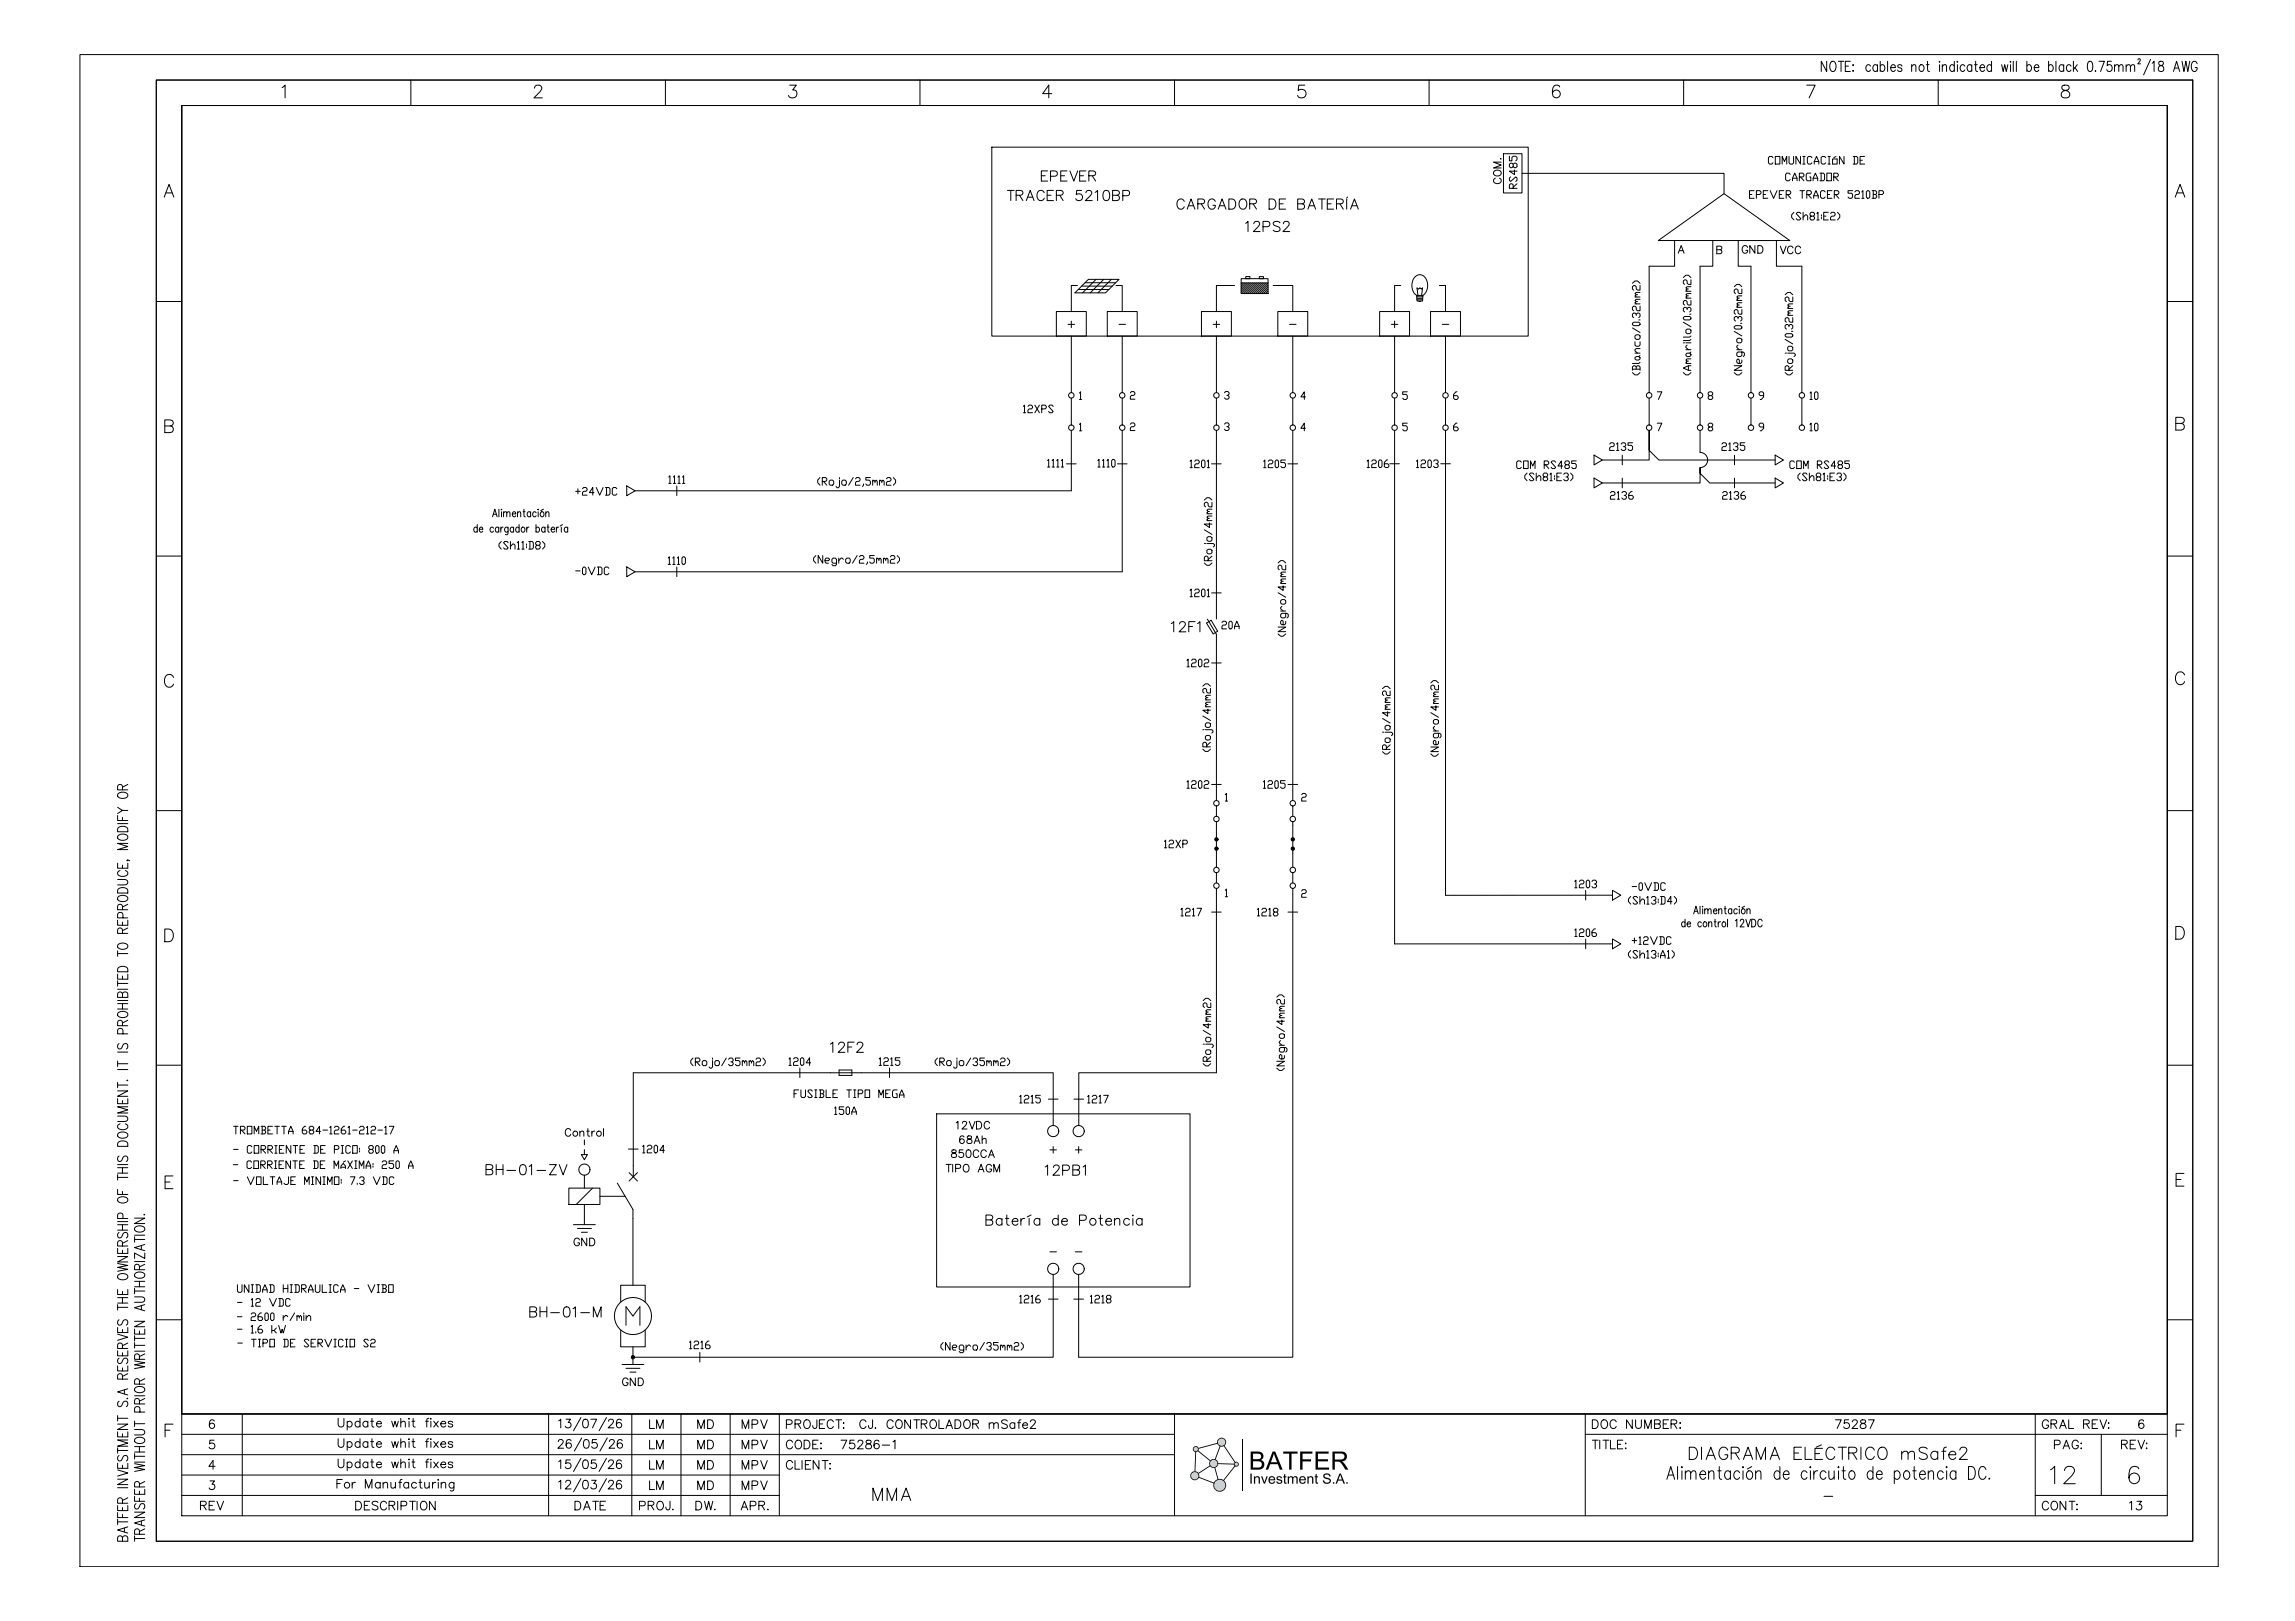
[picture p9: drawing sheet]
<svg xmlns="http://www.w3.org/2000/svg" width="841mm" height="594mm" viewBox="0 0 841 594" stroke-linecap="round" stroke-linejoin="round" font-family="sans-serif">
<!-- layer: 01 -->
<g fill="none" stroke="#000" stroke-width=".37">
<path d="M598.1 118.5l.4-.5h1.9l.5 .5v.4l-.5 .4h-1.9l-.4-.4zM598.1 103.8l.9-.9h.9l1 .9M599 111.3h1.9M599 108.8h1.9M599.5 115.5v-.4l-.5-.4h-.5l-.4 .4v.8l.4 .5M599.5 115.1l.4-.4h.5l.5 .4v.8l-.5 .5M599.9 110.5h-.4l-.5 .4 .5 .4M599.9 108h-.4l-.5 .4 .5 .4M600.4 117.2h.5M600.9 112.2v1.6h-1l-.4-.4v-.8l-.5-.4h-.5l-.4 .4v.8l.4 .4M600.9 109.7h-1.4l-.5 .4 .5 .4M600.9 107.1h-1.4l-.5 .5 .5 .4"/>
<path d="M600.9 104.6v1.7h-1l-.4-.4v-.9l-.5-.4h-.5l-.4 .4v.9l.4 .4M616.7 116.4l.5-.5h1.8l.5 .5v.4l-.5 .4h-1.8l-.5-.4zM616.7 101.7l.9-.9h1l.9 .9M616.7 118l2.8 1.7M617.6 109.2h1.9M617.6 106.7h1.9M618.1 113.4v-.4l-.5-.4h-.4l-.5 .4v.8l.5 .5M618.1 113l.5-.4h.4l.5 .4v.8l-.5 .5M618.6 108.4h-.5l-.5 .4 .5 .4M618.6 105.9h-.5l-.5 .4 .5 .4M619 115.1h.5M619.5 110.1v1.6h-.9l-.5-.4v-.8l-.5-.4h-.4l-.5 .4v.8l.5 .4"/>
<path d="M619.5 107.6h-1.4l-.5 .4 .5 .4M619.5 105h-1.4l-.5 .5 .5 .4M619.5 102.5v1.7h-.9l-.5-.4v-.9l-.5-.4h-.4l-.5 .4v.9l.5 .4M635.4 119.7l.4-.4h1.9l.5 .4v.4l-.5 .5h-1.9l-.4-.5zM635.4 105l.9-.8h.9l1 .8M636.3 112.6h1.9M636.3 110.1h1.9M636.8 116.8v-.4l-.5-.5h-.5l-.4 .5v.8l.4 .4M636.8 116.4l.4-.5h.5l.5 .5v.8l-.5 .4M637.2 111.7h-.4l-.5 .5 .5 .4M637.2 109.2h-.4l-.5 .5 .5 .4M637.7 118.5h.5"/>
<path d="M638.2 113.4v1.7h-1l-.4-.4v-.9l-.5-.4h-.5l-.4 .4v.9l.4 .4M638.2 110.9h-1.4l-.5 .4 .5 .4M638.2 108.4h-1.4l-.5 .4 .5 .4M638.2 105.9v1.7h-1l-.4-.5v-.8l-.5-.4h-.5l-.4 .4v.8l.4 .5M654 108l.9-.9h1l.9 .9M654.9 115.5h1.9M654.9 113h1.9M655.4 119.7v-.4l-.5-.4h-.4l-.5 .4v.8l.5 .5M655.4 119.3l.5-.4h.4l.5 .4v.8l-.5 .5M655.9 114.7h-.5l-.5 .4 .5 .4M655.9 112.2h-.5l-.5 .4 .5 .4M656.8 116.4v1.6h-.9l-.5-.4v-.8l-.5-.4h-.4l-.5 .4v.8l.5 .4"/>
<path d="M656.8 113.8h-1.4l-.5 .5 .5 .4M656.8 111.3h-1.4l-.5 .4 .5 .5M656.8 108.8v1.7h-.9l-.5-.4v-.9l-.5-.4h-.4l-.5 .4v.9l.5 .4M598.1 136.5l.9 .8h.9l1-.8M598.1 135.2h2.8M598.1 120.1l2.8 1.7M599 131.1l.5-.5h.9l.5 .5v.4l-.5 .4h-.9l-.5-.4zM599 125.2v1.2l.5 .5h.9l.5-.5v-1.2M599 123.1l.5-.4h.9l.5 .4v.8l-.5 .4h-.9l-.5-.4zM599 129.4h1.9M599.5 135.2v-.8l.4-.4h.5l.5 .4v1.3M599.5 134.4l-.5-.4h-.5l-.4 .4v1.3"/>
<path d="M600.9 132.7l-.5 .5h-2.3M600.9 127.7h-1.4l-.5 .4v.4l.9 .9M600.9 130.2l-.5 .4M616.7 136.5l.9 .8h1l.9-.8M616.7 125.6h.5M617.6 129.8l.5-.4h.9l.5 .4v.4l-.5 .4h-.9l-.5-.4zM617.6 121l.5-.4h.9l.5 .4v.8l-.5 .4h-.9l-.5-.4zM617.6 133.2h1.9M617.6 128.1h1.9M617.6 125.6h1.9M618.1 126.4l-.5 .5v.4l1 .8M618.6 132.3h-.5l-.5 .4 .5 .5"/>
<path d="M618.6 134v1.7M619.5 134h-.9l-1.9 .8 1.9 .9h.9M619.5 131.5h-1.4l-.5 .4 .5 .4M619.5 124.3l-.5 .5h-2.3M619.5 123.1l-.5 .4h-2.3M619.5 129l-.5 .4M635.4 136.5l.9 .8h.9l1-.8M635.4 134h2.8l-2.8 1.7h2.8M635.4 121.4l2.8 1.7M636.3 124.3l.5-.4h.9l.5 .4v.9l-.5 .4h-.9l-.5-.4zM636.3 128.1h1.9M636.8 126.4l-.5 .5v.4l.9 .8"/>
<path d="M638.2 131.9v.8l-.5 .5h-.9l-.5-.5v-.8l.5-.4 .4 .4v1.3M638.2 129v1.2l-.5 .4h-.9l-.5-.4v-.8l.5-.4h1.8l.5 .4v.8l-.5 .4M654 136.5l.9 .8h1l.9-.8M654 122.7l.5-.5h1.8l.5 .5v.4l-.5 .4h-1.8l-.5-.4zM654 129.4h.5M654 124.3l2.8 1.7M654.9 131.9l.5-.4h.9l.5 .4v.8l-.5 .5h-.9l-.5-.5zM654.9 129.4h2.4l.4 .4v.4l-.4 .4M654.9 127.3l.5-.4h.9l.5 .4v.8l-.5 .4h-.9l-.5-.4zM655.4 135.7v-1.3l-.5-.4h-.4l-.5 .4v1.3h2.8M656.3 121.4h.5M656.8 134l-1.4 1.2"/>
<path d="M245 174.8l.4-.5v2.8M245 177.1h.9M246.7 174.8l.4-.5v2.8M246.7 177.1h.8M248 178v3.6M248.4 174.8l.4-.5v2.8M248.4 177.1h.8M250.1 174.8l.4-.5v2.8M250.1 177.1h.8M300.4 175l-.8 .9v.9l.8 1M301.3 176.4h1.2l.4-.5v-.5l-.4-.4h-1.2v2.8M301.7 176.4l1.2 1.4"/>
<path d="M304.2 175.9h.8l.5 .5v.9l-.5 .5h-.8l-.4-.5v-.9zM307.5 175.9v2.3l-.4 .5h-.4l-.4-.5M307.5 175v.4M308.8 175.9h.8l.5 .5v.9l-.5 .5h-.8l-.4-.5v-.9zM312.6 175l-1.7 2.8M313.4 175.4l.4-.4h.9l.4 .4v.5l-.4 .5h-.9l-.4 .4v1h1.7M316.4 177.3v.5l-.5 .4M318.9 175h-1.7v.9h1.3l.4 .5v.9l-.4 .5h-.9l-.4-.5M319.7 176.4l.4-.5 .5 .5v.4M319.7 175.9v1.9M320.6 176.4l.4-.5 .4 .5v1.4M322.2 176.4l.5-.5 .4 .5v.4"/>
<path d="M322.2 175.9v1.9M323.1 176.4l.4-.5 .4 .5v1.4M324.8 175.4l.4-.4h.8l.4 .4v.5l-.4 .5h-.8l-.4 .4v1h1.6M327.3 175l.8 .9v.9l-.8 1M383.8 168.8l.4-.5v2.8M383.8 171.1h.8M385.5 168.8l.4-.5v2.8M385.5 171.1h.8M387.1 168.8l.5-.5v2.8M387.1 171.1h.9M388.8 168.8l.4-.5v2.8M388.8 171.1h.9"/>
<path d="M390.7 169.9h3.6M402.2 168.8l.4-.5v2.8M402.2 171.1h.9M403.9 168.8l.4-.5v2.8M403.9 171.1h.8M405.6 168.8l.4-.5v2.8M405.6 171.1h.8M407.7 168.3h.4l.4 .5v1.8l-.4 .5h-.4l-.4-.5v-1.8zM409.4 169.9h3.5M436 169l.4-.5v2.8M436 171.3h.8M437.7 169l.4-.5h.8l.5 .5v.5l-.5 .4h-.8l-.4 .5v.9h1.7"/>
<path d="M440.6 168.5h.4l.5 .5v1.9l-.5 .4h-.4l-.4-.4v-1.9zM442.3 169l.4-.5v2.8M442.3 171.3h.8M443.9 169.9h3.5M463 169l.4-.5v2.8M463 171.3h.8M464.7 169l.4-.5h.8l.4 .5v.5l-.4 .4h-.8l-.4 .5v.9h1.6M467.6 168.5h.4l.4 .5v1.9l-.4 .4h-.4l-.4-.4v-1.9zM470.9 168.5h-1.6v1h1.2l.4 .4v1l-.4 .4h-.8l-.4-.4M471.9 169.9h3.5M500.9 169l.4-.5v2.8M500.9 171.3h.8"/>
<path d="M502.5 169l.5-.5h.8l.4 .5v.4l-.4 .5h-.8l-.5 .5v.9h1.7M505.5 168.5h.4l.4 .5v1.8l-.4 .5h-.4l-.4-.5v-1.8zM508.4 168.5h-.4l-.8 .9v1.4l.4 .5h.8l.4-.5v-.4l-.4-.5h-1.2M509.2 169.9h3.5M518.9 169l.4-.5v2.8M518.9 171.3h.9M520.6 169l.4-.5h.9l.4 .5v.4l-.4 .5h-.9l-.4 .5v.9h1.7M523.5 168.5h.5l.4 .5v1.8l-.4 .5h-.5l-.4-.5v-1.8zM525.2 169l.4-.5h.9l.4 .5v.4l-.4 .5h-.4M526.5 169.9l.4 .5v.4l-.4 .5h-.9l-.4-.5M527.8 169.9h3.6M589.7 162.7l.5-.5h.8l.4 .5v.5l-.4 .4h-.8l-.5 .5v.9h1.7"/>
<path d="M592.3 162.7l.4-.5v2.8M592.3 165h.8M593.9 162.7l.4-.5h.9l.4 .5v.5l-.4 .4h-.4M594.3 166.8v3.5M594.3 175.2v3.5M595.2 163.6l.4 .5v.4l-.4 .5h-.9l-.4-.5M598.1 162.2h-1.7v1h1.3l.4 .4v.9l-.4 .5h-.8l-.5-.5M630.8 162.7l.5-.5h.8l.4 .5v.5l-.4 .4h-.8l-.5 .5v.9h1.7M633.4 162.7l.4-.5v2.8M633.4 165h.8M635 162.7l.5-.5h.8l.4 .5v.5l-.4 .4h-.4M635.5 166.8v3.5"/>
<path d="M635.5 175.2v3.5M636.3 163.6l.4 .5v.4l-.4 .5h-.8l-.5-.5M639.2 162.2h-1.6v1h1.2l.4 .4v.9l-.4 .5h-.8l-.4-.5M441.2 183.2l1-.9h.9l.9 .9M441.2 199.1h.5M441.2 194.1l2.8 1.7M442.2 199.1h2.3l.5 .5v.4l-.5 .4M442.2 197l.4-.4h1l.4 .4v.9l-.4 .4h-1l-.4-.4zM442.2 190.7h1.8M442.2 188.2h1.8M443.1 191.6v1.7l-1.9-1.3h2.8M443.1 189.9h-.5l-.4 .4 .4 .4"/>
<path d="M443.1 187.4h-.5l-.4 .4 .4 .4M444 189.1h-1.4l-.4 .4 .4 .4M444 186.5h-1.4l-.4 .5 .4 .4M444 184v1.7h-.9l-.5-.4v-.9l-.4-.4h-.5l-.5 .4v.9l.5 .4M590 180.6l.4-.5h.9l.4 .5v.4l-.4 .5h-.9l-.4 .5v.9h1.7M592.5 180.6l.4-.5v2.8M592.5 182.9h.9M594.2 180.6l.4-.5h.9l.4 .5v.4l-.4 .5h-.5M595.5 181.5l.4 .5v.4l-.4 .5h-.9l-.4-.5M598 180.1h-.5l-.8 .9v1.4l.4 .5h.9l.4-.5v-.4l-.4-.5h-1.3M631.1 180.6l.4-.5h.9l.4 .5v.4l-.4 .5h-.9l-.4 .5v.9h1.7M633.6 180.6l.4-.5v2.8"/>
<path d="M633.6 182.9h.9M635.3 180.6l.4-.5h.9l.4 .5v.4l-.4 .5h-.5M636.6 181.5l.4 .5v.4l-.4 .5h-.9l-.4-.5M639.1 180.1h-.4l-.9 .9v1.4l.4 .5h.9l.4-.5v-.4l-.4-.5h-1.3M244.8 204.4l.4-.4v2.8M244.8 206.8h.8M246.5 204.4l.4-.4v2.8M246.5 206.8h.8M248 207.7v3.5M248.2 204.4l.4-.4v2.8M248.2 206.8h.8M250.3 204h.4l.4 .4v1.9l-.4 .5h-.4l-.5-.5v-1.9z"/>
<path d="M298.9 203.5l-.8 1v.9l.8 .9M301.4 203.5v2.8l-1.7-2.8v2.8M302.3 205.4h1.2l.4-.5-.4-.4h-.8l-.4 .4v1l.4 .4h.8M306.5 206.3h-1.3l-.4-.4v-1l.4-.4h.8l.5 .4v1.9l-.5 .5h-.8l-.4-.5M307.3 204.5v1.8M309 204.9l-.4-.4h-.5l-.8 .9M310.2 204.5h.9l.4 .4v1l-.4 .4h-.9l-.4-.4v-1zM314 203.5l-1.7 2.8M314.9 204l.4-.5h.8l.4 .5v.5l-.4 .4h-.8l-.4 .5v.9h1.6M317.8 205.9v.4l-.4 .5M320.3 203.5h-1.7v1h1.3l.4 .4v1l-.4 .4h-.9l-.4-.4M321.1 204.9l.5-.4 .4 .4v.5"/>
<path d="M321.1 204.5v1.8M322 204.9l.4-.4 .4 .4v1.4M323.7 204.9l.4-.4 .4 .4v.5M323.7 204.5v1.8M324.5 204.9l.4-.4 .4 .4v1.4M326.2 204l.4-.5h.8l.5 .5v.5l-.5 .4h-.8l-.4 .5v.9h1.7M328.7 203.5l.8 1v.9l-.8 .9M436 216.3l.4-.5v2.8M436 218.6h.8M437.7 216.3l.4-.5h.8l.5 .5v.4l-.5 .5h-.8l-.4 .5v.9h1.7M440.6 215.8h.4l.5 .5v1.8l-.5 .5h-.4l-.4-.5v-1.8zM441.2 206.3l1 .8h.9l.9-.8"/>
<path d="M442.2 201.6l.4-.4h1l.4 .4v.9l-.4 .4h-1l-.4-.4zM442.3 216.3l.4-.5v2.8M442.3 218.6h.8M442.6 205.4v-1.2l-.4-.5h-.5l-.5 .5v1.2h2.8M443.9 217.2h3.5M444 203.7l-1.4 1.3M468.2 206.2l1-.8h.9l.9 .8M468.2 217.1l2.8 1.7M469.2 213.8h1.8M469.2 211.3h1.8M470.1 214.6v1.7l-1.9-1.3h2.8M470.1 212.9h-.5l-.4 .5 .4 .4"/>
<path d="M470.1 210.4h-.5l-.4 .4 .4 .5M471 212.1h-1.4l-.4 .4 .4 .4M471 209.6h-1.4l-.4 .4 .4 .4M471 207.1v1.6h-.9l-.5-.4v-.8l-.4-.4h-.5l-.5 .4v.8l.5 .4M468.2 232.2l1 .9h.9l.9-.9M468.2 229.7h2.8l-2.8 1.7h2.8M469.2 220.1l.4-.4h1l.4 .4v.8l-.4 .4h-1l-.4-.4zM469.2 223.9h1.8M469.6 222.2l-.4 .4v.4l.9 .9M471 227.6v.9l-.4 .4h-1l-.4-.4v-.9l.4-.4 .5 .4v1.3M471 224.7v1.3l-.4 .4h-1l-.4-.4v-.9l.4-.4h1.9l.5 .4v.9l-.5 .4M434.9 242l.4-.5v2.8"/>
<path d="M434.9 244.3h.8M436.6 242l.4-.5h.8l.4 .5v.4l-.4 .5h-.8l-.4 .4v1h1.6M439.5 241.5h.4l.4 .5v1.8l-.4 .5h-.4l-.4-.5v-1.8zM440.7 251.4l.9-.9h.9l1 .9M441.2 242l.4-.5h.8l.4 .5v.4l-.4 .5h-.8l-.4 .4v1h1.6M441.6 258.9h1.9M441.6 256.4h1.9M442.5 259.8v1.7l-1.8-1.3h2.8M442.5 258.1h-.4l-.5 .4 .5 .4M442.5 255.6h-.4l-.5 .4 .5 .4M443.5 257.3h-1.4l-.5 .4 .5 .4M443.5 254.7h-1.4l-.5 .5 .5 .4"/>
<path d="M443.5 252.2v1.7h-1l-.4-.4v-.9l-.5-.4h-.5l-.4 .4v.9l.4 .4M443.9 242.9h3.5M506.5 252.3l.9-.8h1l.9 .8M507.4 259.9h1.9M507.4 257.3h1.9M508.4 259h-.5l-.5 .4 .5 .5M508.4 256.5h-.5l-.5 .4 .5 .4M509.3 258.2h-1.4l-.5 .4 .5 .4M509.3 255.7h-1.4l-.5 .4 .5 .4M509.3 253.1v1.7h-.9l-.5-.4v-.8l-.5-.5h-.4l-.5 .5v.8l.5 .4M524.2 250.2l.9-.9h1l.9 .9M525.1 257.7h1.9"/>
<path d="M525.1 255.2h1.9M526.1 258.6v1.7l-1.9-1.3h2.8M526.1 256.9h-.5l-.5 .4 .5 .4M526.1 254.4h-.5l-.5 .4 .5 .4M527 256.1h-1.4l-.5 .4 .5 .4M527 253.5h-1.4l-.5 .5 .5 .4M527 251v1.7h-.9l-.5-.4v-.9l-.5-.4h-.4l-.5 .4v.9l.5 .4M440.7 274.5l.9 .8h.9l1-.8M440.7 267.3h.4M440.7 262.3l2.8 1.7M441.6 269.8l.5-.4h.9l.5 .4v.9l-.5 .4h-.9l-.5-.4zM441.6 267.3h2.3l.5 .4v.5l-.5 .4"/>
<path d="M441.6 265.2l.5-.4h.9l.5 .4v.9l-.5 .4h-.9l-.5-.4zM442.1 273.6v-1.2l-.5-.5h-.5l-.4 .5v1.2h2.8M443.5 271.9l-1.4 1.3M506.5 275.4l.9 .8h1l.9-.8M506.5 268.3h.5M506.5 263.2l2.8 1.7M507.4 270.8l.5-.4h.9l.5 .4v.8l-.5 .4h-.9l-.5-.4zM507.4 268.3h2.4l.4 .4v.4l-.4 .4M507.4 266.2l.5-.5h.9l.5 .5v.8l-.5 .4h-.9l-.5-.4zM507.9 274.5v-1.2l-.5-.4h-.4l-.5 .4v1.2h2.8M508.4 260.7v1.7l-1.9-1.3h2.8M509.3 272.9l-1.4 1.2"/>
<path d="M524.2 276.2l.9 .8h1l.9-.8M524.2 273.7h2.8l-2.8 1.7h2.8M524.2 261.1l2.8 1.7M525.1 264l.5-.4h.9l.5 .4v.9l-.5 .4h-.9l-.5-.4zM525.1 267.8h1.9M525.6 266.1l-.5 .4v.5l1 .8M527 271.6v.8l-.5 .4h-.9l-.5-.4v-.8l.5-.4 .5 .4v1.2M527 268.6v1.3l-.5 .4h-.9l-.5-.4v-.8l.5-.5h1.9l.4 .5v.8l-.4 .4M434.9 286.5l.4-.5v2.8M434.9 288.8h.8M436.6 286.5l.4-.5h.8l.4 .5v.4l-.4 .5h-.8l-.4 .5v.9h1.6M439.5 286h.4l.4 .5v1.8l-.4 .5h-.4l-.4-.5v-1.8z"/>
<path d="M441.2 286.5l.4-.5h.8l.4 .5v.4l-.4 .5h-.8l-.4 .5v.9h1.6M443.9 287.4h3.5M462.8 286.5l.5-.5v2.8M462.8 288.8h.9M464.5 286.5l.4-.5h.9l.4 .5v.4l-.4 .5h-.9l-.4 .5v.9h1.7M467.5 286h.4l.4 .5v1.8l-.4 .5h-.4l-.5-.5v-1.8zM470.8 286h-1.7v.9h1.3l.4 .5v.9l-.4 .5h-.8l-.5-.5M471.9 287.4h3.5M432.7 333.2l.4-.4v2.7M432.7 335.5h.8M434.3 333.2l.5-.4h.8l.4 .4v.5l-.4 .5h-.8l-.5 .4v.9h1.7M436.9 333.2l.4-.4v2.7"/>
<path d="M436.9 335.5h.8M438.5 332.8h1.7l-1.2 2.7M443.9 334.2h3.5M460.6 333.2l.5-.4v2.7M460.6 335.5h.9M462.3 333.2l.4-.4h.9l.4 .4v.5l-.4 .5h-.9l-.4 .4v.9h1.7M464.8 333.2l.5-.4v2.7M464.8 335.5h.9M466.9 334.2l-.4-.5v-.5l.4-.4h.9l.4 .4v.5l-.4 .5h-.9l-.4 .4v.5l.4 .4h.9l.4-.4v-.5l-.4-.4M471.9 334.2h3.5M576.9 322.9l.5-.4v2.8M576.9 325.3h.9"/>
<path d="M578.6 322.9l.4-.4h.9l.4 .4v.5l-.4 .5h-.9l-.4 .4v1h1.7M580.9 326.2v3.5M581.6 322.5h.4l.4 .4v1.9l-.4 .5h-.4l-.5-.5v-1.9zM583.2 322.9l.5-.4h.8l.4 .4v.5l-.4 .5h-.4M584.5 323.9l.4 .4v.5l-.4 .5h-.8l-.5-.5M576.9 340.8l.5-.5v2.8M576.9 343.1h.9M578.6 340.8l.4-.5h.9l.4 .5v.4l-.4 .5h-.9l-.4 .5v.9h1.7M580.9 344v3.6M581.6 340.3h.4l.4 .5v1.8l-.4 .5h-.4l-.5-.5v-1.8zM584.5 340.3h-.4l-.9 .9v1.4l.5 .5h.8l.4-.5v-.4l-.4-.5h-1.3M440.8 366.6l.9-.9h1l.9 .9"/>
<path d="M440.8 377.5l2.8 1.7M441.7 374.1h1.9M441.7 371.6h1.9M442.7 375v1.7l-1.9-1.3h2.8M442.7 373.3h-.5l-.5 .4 .5 .4M442.7 370.8h-.5l-.5 .4 .5 .4M443.6 372.5h-1.4l-.5 .4 .5 .4M443.6 369.9h-1.4l-.5 .5 .5 .4M443.6 367.4v1.7h-.9l-.5-.4v-.9l-.5-.4h-.4l-.5 .4v.9l.5 .4M467.8 365.3l.9-.8h.9l1 .8M467.8 376.2l2.8 1.7M468.7 379.2l.5-.5h.9l.5 .5v.8l-.5 .4h-.9l-.5-.4z"/>
<path d="M468.7 372.9h1.9M468.7 370.3h1.9M469.6 373.7v1.7l-1.8-1.3h2.8M469.6 372h-.4l-.5 .4 .5 .5M469.6 369.5h-.4l-.5 .4 .5 .4M470.6 371.2h-1.4l-.5 .4 .5 .4M470.6 368.7h-1.4l-.5 .4 .5 .4M470.6 366.1v1.7h-1l-.4-.4v-.8l-.5-.5h-.5l-.4 .5v.8l.4 .4M253.9 387.6l-.8 .9v1l.8 .9M254.8 389h1.2l.4-.5v-.4l-.4-.5h-1.2v2.8M255.2 389l1.2 1.4M257.7 388.5h.8l.4 .5v.9l-.4 .5h-.8l-.4-.5v-.9z"/>
<path d="M261 388.5v2.4l-.4 .4h-.4l-.4-.4M261 387.6v.5M262.3 388.5h.8l.5 .5v.9l-.5 .5h-.8l-.4-.5v-.9zM266.1 387.6l-1.7 2.8M266.9 388.1l.4-.5h.9l.4 .5v.4l-.4 .5h-.4M268.2 389l.4 .5v.4l-.4 .5h-.9l-.4-.5M271.1 387.6h-1.7v.9h1.3l.4 .5v.9l-.4 .5h-.8l-.5-.5M272 389l.4-.5 .4 .5v.5M272 388.5v1.9M272.8 389l.4-.5 .4 .5v1.4M274.5 389l.4-.5 .4 .5v.5M274.5 388.5v1.9"/>
<path d="M275.3 389l.4-.5 .5 .5v1.4M277 388.1l.4-.5h.9l.4 .5v.4l-.4 .5h-.9l-.4 .5v.9h1.7M279.5 387.6l.8 .9v1l-.8 .9M289 388l.5-.5v2.8M289 390.3h.9M290.7 388l.4-.5h.9l.4 .5v.4l-.4 .5h-.9l-.4 .5v.9h1.7M293 391.3v3.5M293.7 387.5h.4l.4 .5v1.8l-.4 .5h-.4l-.5-.5v-1.8zM297 389.4h-1.7l1.3-1.9v2.8M322.1 388l.4-.5v2.8M322.1 390.3h.9M323.8 388l.4-.5h.9l.4 .5v.4l-.4 .5h-.9l-.4 .5v.9h1.7"/>
<path d="M325.9 391.3v3.5M326.3 388l.4-.5v2.8M326.3 390.3h.9M329.7 387.5h-1.7v.9h1.2l.5 .5v.9l-.5 .5h-.8l-.4-.5M343.5 387.6l-.9 .9v1l.9 .9M344.3 389h1.3l.4-.5v-.4l-.4-.5h-1.3v2.8M344.7 389l1.3 1.4M347.2 388.5h.9l.4 .5v.9l-.4 .5h-.9l-.4-.5v-.9zM350.6 388.5v2.4l-.4 .4h-.4l-.5-.4M350.6 387.6v.5M351.8 388.5h.9l.4 .5v.9l-.4 .5h-.9l-.4-.5v-.9zM355.6 387.6l-1.7 2.8"/>
<path d="M356.5 388.1l.4-.5h.8l.4 .5v.4l-.4 .5h-.4M357.7 389l.4 .5v.4l-.4 .5h-.8l-.4-.5M360.7 387.6h-1.7v.9h1.2l.5 .5v.9l-.5 .5h-.8l-.4-.5M361.5 389l.4-.5 .4 .5v.5M361.5 388.5v1.9M362.3 389l.5-.5 .4 .5v1.4M364 389l.4-.5 .5 .5v.5M364 388.5v1.9M364.9 389l.4-.5 .4 .5v1.4M366.5 388.1l.5-.5h.8l.4 .5v.4l-.4 .5h-.8l-.5 .5v.9h1.7M369.1 387.6l.8 .9v1l-.8 .9M440.8 389.7l.9 .8h1l.9-.8"/>
<path d="M440.8 382.5h.5M441.7 385.1l.5-.5h.9l.5 .5v.8l-.5 .4h-.9l-.5-.4zM441.7 382.5h2.4l.4 .5v.4l-.4 .4M441.7 380.4l.5-.4h.9l.5 .4v.9l-.5 .4h-.9l-.5-.4zM442.2 388.8v-1.2l-.5-.5h-.4l-.5 .5v1.2h2.8M443.6 387.1l-1.4 1.3M467.8 391.3l.9 .9h.9l1-.9M467.8 388.8h2.8l-2.8 1.7h2.8M468.7 382.9h1.9M469.2 381.3l-.5 .4v.4l.9 .8M470.6 386.7v.8l-.5 .5h-.9l-.5-.5v-.8l.5-.4 .4 .4v1.3M470.6 383.8v1.2l-.5 .5h-.9l-.5-.5v-.8l.5-.4h1.8l.5 .4v.8l-.5 .5"/>
<path d="M240.1 419.6h.4l.4 .4v1.9l-.4 .5h-.4l-.4-.5v-1.9zM373.6 401.7l.4-.4v2.8M373.6 404.1h.8M375.3 401.7l.4-.4h.8l.4 .4v.5l-.4 .5h-.8l-.4 .4v1h1.6M377.8 401.7l.4-.4v2.8M377.8 404.1h.8M381.1 401.3h-1.6v.9h1.2l.4 .5v.9l-.4 .5h-.8l-.4-.5M384.1 402.7h3.5M393.5 402.7h3.5M398.5 401.7l.4-.4v2.8M398.5 404.1h.8M400.2 401.7l.4-.4h.8l.4 .4v.5l-.4 .5h-.8l-.4 .4v1h1.6"/>
<path d="M402.7 401.7l.4-.4v2.8M402.7 404.1h.8M404.4 401.3h1.6l-1.2 2.8M230.2 421h3.6M235.5 420l.4-.4v2.8M235.5 422.4h.8M237.1 420l.5-.4h.8l.4 .4v.5l-.4 .5h-.8l-.5 .4v1h1.7M243.4 421.4h-1.7l1.3-1.8v2.8M373.6 475l.4-.5v2.8M373.6 477.3h.8M375.3 475l.4-.5h.8l.4 .5v.5l-.4 .4h-.8l-.4 .5v.9h1.6M377.8 475l.4-.5v2.8"/>
<path d="M377.8 477.3h.8M380.7 474.5h-.4l-.8 1v1.4l.4 .4h.8l.4-.4v-.5l-.4-.5h-1.2M384.1 475.9h3.5M393.4 475.9h3.5M399.5 475l.4-.5v2.8M399.5 477.3h.8M401.2 475l.4-.5h.8l.4 .5v.5l-.4 .4h-.8l-.4 .5v.9h1.6M403.7 475l.4-.5v2.8M403.7 477.3h.8M405.8 475.9l-.5-.4v-.5l.5-.5h.8l.4 .5v.5l-.4 .4h-.8l-.5 .5v.5l.5 .4h.8l.4-.4v-.5l-.4-.5M252.6 491.8l.4-.5v2.8M252.6 494.1h.9"/>
<path d="M254.3 491.8l.4-.5h.9l.4 .5v.4l-.4 .5h-.9l-.4 .5v.9h1.7M256.4 495.5v3.5M256.8 491.8l.4-.5v2.8M256.8 494.1h.9M259.8 491.3h-.5l-.8 .9v1.4l.4 .5h.9l.4-.5v-.4l-.4-.5h-1.3M345.5 491.8l-.8 1v.9l.8 .9M348.1 491.8v2.8l-1.7-2.8v2.8M348.9 493.7h1.3l.4-.5-.4-.4h-.9l-.4 .4v1l.4 .4h.9M353.1 494.6h-1.3l-.4-.4v-1l.4-.4h.9l.4 .4v1.9l-.4 .5h-.9l-.4-.5M353.9 492.8v1.8M355.6 493.2l-.4-.4h-.4l-.9 .9M356.9 492.8h.8l.4 .4v1l-.4 .4h-.8l-.4-.4v-1z"/>
<path d="M360.7 491.8l-1.7 2.8M361.5 492.3l.4-.5h.9l.4 .5v.5l-.4 .4h-.5M362.8 493.2l.4 .5v.5l-.4 .4h-.9l-.4-.4M365.7 491.8h-1.7v1h1.3l.4 .4v1l-.4 .4h-.9l-.4-.4M366.5 493.2l.4-.4 .5 .4v.5M366.5 492.8v1.8M367.4 493.2l.4-.4 .4 .4v1.4M369 493.2l.5-.4 .4 .4v.5M369 492.8v1.8M369.9 493.2l.4-.4 .4 .4v1.4M371.6 492.3l.4-.5h.8l.4 .5v.5l-.4 .4h-.8l-.4 .5v.9h1.6M374.1 491.8l.8 1v.9l-.8 .9"/>
</g>
<!-- layer: 03 -->
<g fill="none" stroke="#000" stroke-width=".37">
<path d="M363.4 53.9h196.5v69.2h-196.5zM550.8 56.3h6.8v14.4h-6.8zM387 114.1h11v9h-11zM405.7 114.1h10.9v9h-10.9zM440.2 114.1h10.9v9h-10.9zM468.1 114.1h11v9h-11zM505.5 114.1h10.9v9h-10.9zM524.1 114.1h11v9h-11zM392.5 145.9v9.8M411.1 145.9v9.8M445.7 145.9v9.8M473.6 145.9v9.8"/>
<path d="M510.9 145.9v9.8M529.6 145.9v9.8M604.2 145.9v9.8M622.8 145.9v9.8M641.5 145.9v9.8M660.1 145.9v9.8M442 228.3l1.7-1.1 2.4 4.1-1.6 .9zM442.3 226.8l3.4 5.6v2.7M445.7 223.7v3.1M445.7 295.3v3.7M473.6 295.3v3.7M445.7 319.7v3.8"/>
<path d="M445.7 301.1v16.6M445.7 310.9h.1M445.7 312.6h.1M445.7 307.5h.1M445.7 302.4h.1M473.6 310.9h.1M473.6 312.6h.1M473.6 307.5h.1M473.6 302.4h.1M473.6 319.7v3.8M473.6 301.1v16.6M304.2 393h11.4"/>
<path d="M307.4 392h4.7v2h-4.7zM343.1 408.1h92.9v63.4h-92.9zM208.4 435.3h11.4v6h-11.4zM214.1 430.5v4.8M217.1 435.3l-6 6M219.8 438.3h9.2M226.2 433.4l5.7 9.7v3.4M230.5 429.6l3.1 3.1M232 427.1v4M233.6 429.6l-3.1 3.1M210.1 448.7h8M211.6 450.1h5"/>
<path d="M213 451.5h2.2M214.1 441.3v7.4M227.4 476.9v-6h9v6M227.4 487.3v6.1h9v-6.1M227.9 499.9h8M229.3 485.5v-6.8l2.6 3.4 2.5-3.4v6.8M231.9 493.4v6.5M229.3 501.3h5.1M230.8 502.7h2.2"/>
<circle cx="392.5" cy="144.8" r="1.02"/>
<circle cx="392.5" cy="156.7" r="1.02"/>
<circle cx="411.1" cy="144.8" r="1.02"/>
<circle cx="411.1" cy="156.7" r="1.02"/>
<circle cx="445.7" cy="144.8" r="1.02"/>
<circle cx="445.7" cy="156.7" r="1.02"/>
<circle cx="473.6" cy="144.8" r="1.02"/>
<circle cx="473.6" cy="156.7" r="1.02"/>
<circle cx="510.9" cy="144.8" r="1.02"/>
<circle cx="510.9" cy="156.7" r="1.02"/>
<circle cx="529.6" cy="144.8" r="1.02"/>
<circle cx="529.6" cy="156.7" r="1.02"/>
<circle cx="604.2" cy="144.8" r="1.02"/>
<circle cx="604.2" cy="156.7" r="1.02"/>
<circle cx="622.8" cy="144.8" r="1.02"/>
<circle cx="622.8" cy="156.7" r="1.02"/>
<circle cx="641.5" cy="144.8" r="1.02"/>
<circle cx="641.5" cy="156.7" r="1.02"/>
<circle cx="660.1" cy="144.8" r="1.02"/>
<circle cx="660.1" cy="156.7" r="1.02"/>
<circle cx="445.7" cy="294.3" r="1.02"/>
<circle cx="473.6" cy="294.3" r="1.02"/>
<circle cx="445.7" cy="300" r="1.02"/>
<circle cx="445.7" cy="318.7" r="1.02"/>
<circle cx="445.7" cy="307.5" r=".61"/>
<circle cx="445.7" cy="310.9" r=".61"/>
<circle cx="473.6" cy="300" r="1.02"/>
<circle cx="473.6" cy="318.7" r="1.02"/>
<circle cx="473.6" cy="307.5" r=".61"/>
<circle cx="473.6" cy="310.9" r=".61"/>
<circle cx="445.7" cy="324.5" r="1.02"/>
<circle cx="473.6" cy="324.5" r="1.02"/>
<circle cx="385.9" cy="414.4" r="2.05"/>
<circle cx="395.2" cy="414.4" r="2.05"/>
<circle cx="214.1" cy="428.5" r="2.05"/>
<circle cx="385.9" cy="464.9" r="2.05"/>
<circle cx="395.2" cy="464.9" r="2.05"/>
<circle cx="231.9" cy="497.2" r=".61"/>
<circle cx="231.9" cy="482.1" r="6.8"/>
</g>
<!-- layer: _TEXTO -->
<g fill="none" stroke="#000" stroke-width=".37">
<path d="M649.6 57.8l-.5-.5h-.8l-.4 .5v1.8l.4 .5h.8l.5-.5M650.4 57.3h1.7v2.8h-1.7zM655.4 57.3v2.3l.5 .5h.8l.4-.5v-2.3M659.6 57.3v2.8l-1.6-2.8v2.8M660.5 57.3h.8M660.9 57.3v2.8M663.8 57.8l-.4-.5h-.8l-.4 .5v1.8l.4 .5h.8l.4-.5M664.7 59.2h1.7M668.9 57.8l-.4-.5h-.9l-.4 .5v1.8l.4 .5h.9l.4-.5M669.7 57.3h.9M670.1 57.3v2.8M671.4 58.2h1.7v1.9h-1.7z"/>
<path d="M672.6 57.3l-.8 .5M675.6 57.3v2.8l-1.7-2.8v2.8M678.9 57.3h1.3l.4 .5v1.8l-.4 .5h-1.3M679.4 57.3v2.8M681.5 58.7h.8M683.1 57.3h-1.6v2.8h1.6M369.1 69.8h2.5M370.3 69.8v3.7M372.3 71.5l2.1-.1a.86 .86 0 0 0 0-1.5l-2.1-.1v3.7M373.5 71.5l1.3 2M376 73.5l1.4-3.7 1.4 3.7M376.5 72.2h1.8"/>
<path d="M381.5 64.4h1.4M382.6 70.6a1.37 1.37 0 0 0-1.6-.8 1.37 1.37 0 0 0-1.1 1.4 1.63 1.63 0 0 0 .4 1.8 1.63 1.63 0 0 0 1.7 .3l.6-.7M383.6 71.5h1.5M383.8 62.6h-2.3v3.7h2.3M384.9 64.6h1.6a.98 .98 0 0 0 .9-1 .98 .98 0 0 0-.9-1h-1.6v3.7M386 69.8h-2.4v3.7h2.4M387 71.5l2.1-.1a.86 .86 0 0 0 0-1.5l-2.1-.1v3.7M388.3 71.5l1.2 2M388.6 64.4h1.4M390.9 62.6h-2.3v3.7h2.3M392 62.6l1.4 3.7 1.4-3.7M395.5 64.4h1.5"/>
<path d="M396.3 69.8h-1.8l-.2 1.6a1.32 1.32 0 0 1 2-.1 1.32 1.32 0 0 1-.3 2 1.32 1.32 0 0 1-1.9-.5M397.9 62.6h-2.4v3.7h2.4M397.9 70.6l.1-.5 .6-.3 1 .1a.85 .85 0 0 1 .2 1.3l-2.1 2.3h2.5M398.9 64.4l2.1-.2a.86 .86 0 0 0 0-1.4l-2.1-.2v3.7M400.2 64.4l1.2 1.9M401.2 70.5l.9-.7v3.7M404.6 69.9a1.21 1.21 0 0 1 1.8 .6 3.1 3.1 0 0 1-.4 2.8 1.21 1.21 0 0 1-1.8-.5 3.1 3.1 0 0 1 .4-2.9zM407.6 71.5h1.6a.98 .98 0 0 1 .9 1 .98 .98 0 0 1-.9 1h-1.6v-3.7l2.2 .1a.86 .86 0 0 1 0 1.5l-.6 .1M411.4 71.7h1.6a.98 .98 0 0 0 .9-1 .98 .98 0 0 0-.9-.9h-1.6v3.7M433.9 73.8a1.37 1.37 0 0 0-1.6-.9 1.37 1.37 0 0 0-1.1 1.4 1.63 1.63 0 0 0 .4 1.8 1.63 1.63 0 0 0 1.7 .4l.6-.8M434.9 76.6l1.5-3.7 1.4 3.7M435.5 75.4h1.7"/>
<path d="M438.8 74.7l2.2-.2a.86 .86 0 0 0 0-1.4l-2.2-.2v3.7M440.1 74.7l1.2 1.9M445.2 73.8a1.37 1.37 0 0 0-1.5-.9 1.37 1.37 0 0 0-1.1 1.4 1.63 1.63 0 0 0 .3 1.8 1.63 1.63 0 0 0 1.8 .4l.5-.8v-.5h-.9M446.3 76.6l1.4-3.7 1.4 3.7M446.8 75.4h1.8M450.2 72.9h1.3a1.99 1.99 0 0 1 1.2 1.9 1.99 1.99 0 0 1-1.2 1.8h-1.3zM454.3 73.4a1.38 1.38 0 0 1 1.6-.5 1.38 1.38 0 0 1 .9 1.4 1.63 1.63 0 0 1-.4 1.8 1.63 1.63 0 0 1-1.7 .4 2.31 2.31 0 0 1-.4-3.1zM457.8 74.7l2.2-.2a.86 .86 0 0 0 0-1.4l-2.2-.2v3.7M459.1 74.7l1.2 1.9M465 72.9h1.2a1.99 1.99 0 0 1 1.3 1.9 1.99 1.99 0 0 1-1.3 1.8h-1.2zM468.7 74.7h1.4M471 72.9h-2.3v3.7h2.3"/>
<path d="M475.4 74.7h1.6a.98 .98 0 0 1 1 1 .98 .98 0 0 1-1 .9h-1.6v-3.7l2.2 .2a.86 .86 0 0 1 0 1.4l-.6 .2M479.2 76.6l1.4-3.7 1.4 3.7M479.7 75.4h1.8M483.1 72.9h2.5M484.3 72.9v3.7M486.3 74.7h1.4M488.6 72.9h-2.3v3.7h2.3M489.6 74.7l2.2-.2a.86 .86 0 0 0 0-1.4l-2.2-.2v3.7M490.9 74.7l1.2 1.9M493.4 72.9v3.7M493.7 72.2l-.3 .3M494.8 76.6l1.4-3.7 1.4 3.7"/>
<path d="M495.3 75.4h1.8M641 71.3h.8M642.6 69.9h-1.6v2.8h1.6M643.5 71.3h1.2l.5-.5v-.5l-.5-.4h-1.2v2.8M646 71.3h.8M647.7 69.9h-1.7v2.8h1.7M648.5 69.9l1.3 2.8 1.2-2.8M651.9 71.3h.8M652.9 60.1v-2.8l.9 1.9 .8-1.9v2.8M653.6 69.9h-1.7v2.8h1.7M654.4 71.3h1.3l.4-.5v-.5l-.4-.4h-1.3v2.8M654.8 71.3l1.3 1.4"/>
<path d="M655.9 63.9l-.5-.5h-.8l-.4 .5v1.9l.4 .4h.8l.5-.4M656.7 66.2v-.9l.8-1.9 .9 1.9v.9M656.7 65.3h1.7M657.2 77.8l-.8 .9v.9l.8 1M659.2 64.8h1.3l.4-.4v-.5l-.4-.5h-1.3v2.8M659.4 69.9h1.7M659.6 64.8l1.3 1.4M659.8 78.2l-.5-.4h-.8l-.4 .4 1.7 1.9-.5 .5h-.8l-.4-.5M660.3 69.9v2.8M660.5 60.1h.8M660.6 79.6l.8-.9h.5l.4 .5v1.4M660.6 77.8v2.8"/>
<path d="M661.9 71.3h1.3l.4-.5v-.5l-.4-.4h-1.3v2.8M662.4 71.3l1.2 1.4M663.4 63.4h-1.2l-.5 .5v1.9l.5 .4h1.2v-1.4h-.4M663.5 79.2l-.4-.5v-.5l.4-.4h.9l.4 .4v.5l-.4 .5h-.9l-.4 .4v.5l.4 .5h.9l.4-.5v-.5l-.4-.4M664.3 66.2v-.9l.8-1.9 .8 1.9v.9M664.3 65.3h1.6M664.5 72.7v-1l.8-1.8 .8 1.8v1M664.5 71.7h1.6M664.7 60.1v-.9l.8-1.9 .9 1.9v.9M665.6 78.2l.4-.4v2.8M666.8 63.4h1.2l.5 .5v1.9l-.5 .4h-1.2M667.2 63.4v2.8"/>
<path d="M667.3 78.7v.5M667.3 79.6v.5M668.1 79.2h.9M668.7 70.3l-.5-.4h-.8l-.4 .4v1.9l.4 .5h.8l.5-.5M669.3 63.4h1.7v2.8h-1.7zM669.5 71.3h.8M669.7 60.1h.9M669.8 77.8h-1.7v2.8h1.7M670.7 78.2l.4-.4h.8l.4 .4v.5l-.4 .5h-.8l-.4 .4v1h1.6M671.2 69.9h-1.7v2.8h1.7M671.8 64.8h1.3l.4-.4v-.5l-.4-.5h-1.3v2.8M672 71.3h1.3l.4-.5v-.5l-.4-.4h-1.3v2.8"/>
<path d="M672.2 64.8l1.3 1.4M672.4 71.3l1.3 1.4M673.2 77.8l.8 .9v.9l-.8 1M678.7 69.9h-1.6v.9h1.2l.4 .5v.9l-.4 .5h-.8l-.4-.5M679.6 70.3l.4-.4h.8l.5 .4v.5l-.5 .5h-.8l-.4 .4v1h1.7M682.1 70.3l.4-.4v2.8M682.1 72.7h.8M684.2 69.9h.4l.4 .4v1.9l-.4 .5h-.4l-.4-.5v-1.9zM685.9 69.9h1.2l.4 .4v.5l-.4 .5M686.3 71.3h.8l.4 .4v.5l-.4 .5h-1.2M686.3 69.9v2.8M688.4 71.3h1.2l.5-.5v-.5l-.5-.4h-1.2v2.8"/>
<path d="M456.3 81.8l.9-.7v3.7M459.4 82l.1-.5 .6-.4 1 .2a.85 .85 0 0 1 .2 1.2l-2.1 2.3h2.5M462.7 83.1h1.6a.98 .98 0 0 0 1-1 .98 .98 0 0 0-1-1h-1.6v3.7M469 81.6a1.4 1.4 0 0 0-1.4-.6 1.4 1.4 0 0 0-1.1 1l.3 .5 1.4 .6a.91 .91 0 0 1 .7 .6 .91 .91 0 0 1-.3 1 1.71 1.71 0 0 1-2.1-.4M470.2 82l.2-.5 .5-.4 1.1 .2a.85 .85 0 0 1 .1 1.2l-2.1 2.3h2.5M614.9 92.8l1-2.8 1.1 2.8M615.3 91.8h1.3M629 91.5h1.2a.73 .73 0 0 1 .7 .7 .73 .73 0 0 1-.7 .8h-1.2v-2.8l1.7 .2v.8l-.5 .3M640.3 90.6a1.03 1.03 0 0 0-1.2-.6 1.03 1.03 0 0 0-.8 1v.7a1 1 0 0 0 1 1.1 1 1 0 0 0 1-1.1h-.7M642.9 90v2.8l-1.8-2.8v2.8M644 90h.9a1.49 1.49 0 0 1 1 1.4 1.49 1.49 0 0 1-1 1.4h-.9zM652.2 90.2l1.1 2.8 1.1-2.8"/>
<path d="M656.9 90.8a1.03 1.03 0 0 0-1.2-.6 1.03 1.03 0 0 0-.8 1v.7a1.03 1.03 0 0 0 .8 1.1 1.03 1.03 0 0 0 1.2-.7M659.7 90.8a1.03 1.03 0 0 0-1.2-.6 1.03 1.03 0 0 0-.8 1v.7a1.03 1.03 0 0 0 .8 1.1 1.03 1.03 0 0 0 1.2-.7M665.6 80.6h.9M391.3 118.8h2.4M392.5 117.6v2.4M409.9 118.8h2.4M444.5 118.8h2.4M445.7 117.6v2.4M472.4 118.8h2.4M509.7 118.8h2.4M510.9 117.6v2.4M528.4 118.8h2.4"/>
<path d="M374.9 148.9l.5-.5v2.8M374.9 151.2h.9M376.6 148.9l.4-.5h.9l.4 .5v.4l-.4 .5h-.9l-.4 .5v.9h1.7M379.1 148.4l1.7 2.8M380.8 148.4l-1.7 2.8M381.6 149.8h1.3l.4-.5v-.4l-.4-.5h-1.3v2.8M385.8 148.9l-.4-.5h-.8l-.4 .5 1.6 1.8-.4 .5h-.8l-.4-.5M395.5 144l.4-.5v2.8M395.5 155.5l.4-.5v2.8M395.5 146.3h.8M395.5 157.8h.8M414.1 143.9l.4-.4h.9l.4 .4v.5l-.4 .5h-.9l-.4 .4v1h1.7"/>
<path d="M414.1 155.4l.4-.5h.9l.4 .5v.5l-.4 .4h-.9l-.4 .5v.9h1.7M448.6 143.9l.4-.5h.9l.4 .5v.5l-.4 .4h-.4M448.6 155.4l.4-.5h.9l.4 .5v.5l-.4 .4h-.4M449.9 144.8l.4 .5v.5l-.4 .4h-.9l-.4-.4M449.9 156.3l.4 .5v.5l-.4 .4h-.9l-.4-.4M478.3 145.4h-1.7l1.3-1.9v2.8M478.3 156.9h-1.7l1.3-1.9v2.8M515.6 143.5h-1.7v1h1.3l.4 .4v1l-.4 .4h-.9l-.4-.4M515.6 155h-1.7v1h1.3l.4 .4v1l-.4 .4h-.9l-.4-.4M533.8 143.5h-.4l-.9 1v1.4l.5 .4h.8l.4-.4v-.5l-.4-.5h-1.3M533.8 155h-.4l-.9 1v1.4l.5 .4h.8l.4-.4v-.5l-.4-.5h-1.3M607.2 143.5h1.6l-1.2 2.8"/>
<path d="M607.2 155h1.6l-1.2 2.8M626.2 144.9l-.4-.4v-.5l.4-.5h.9l.4 .5v.5l-.4 .4h-.9l-.4 .5v.5l.4 .4h.9l.4-.4v-.5l-.4-.5M626.2 156.4l-.4-.4v-.5l.4-.5h.9l.4 .5v.5l-.4 .4h-.9l-.4 .5v.5l.4 .4h.9l.4-.4v-.5l-.4-.5M646.1 144.9h-1.2l-.4-.4v-.5l.4-.5h.8l.4 .5v1.4l-.8 .9h-.4M646.1 156.4h-1.2l-.4-.4v-.5l.4-.5h.8l.4 .5v1.4l-.8 .9h-.4M663.1 144l.4-.5v2.8M663.1 155.5l.4-.5v2.8M663.1 146.3h.8M663.1 157.8h.8M665.2 143.5h.4l.4 .5v1.9l-.4 .4h-.4l-.4-.4v-1.9zM665.2 155h.4l.4 .5v1.9l-.4 .4h-.4l-.4-.4v-1.9zM211.7 179.1v1.8"/>
<path d="M213.4 179.1l.4-.5h.9l.4 .5v.4l-.4 .5h-.9l-.4 .5v.9h1.7M218.4 178.6l1.3 2.8 1.3-2.8M221.8 178.6h1.3l.4 .5v1.8l-.4 .5h-1.3M222.2 178.6v2.8M226 179.1l-.4-.5h-.9l-.4 .5v1.8l.4 .5h.9l.4-.5M557.4 169.3l-.5-.4h-.8l-.4 .4v1.9l.4 .5h.8l.5-.5M558.2 168.9h1.7v2.8h-1.7zM559.5 173.3l-.9 .9v1l.9 .9M560.7 171.7v-2.8l.8 1.8 .9-1.8v2.8M562 173.8l-.4-.5h-.9l-.4 .5 1.7 1.8-.4 .5h-.9l-.4-.5M562.8 175.2l.9-1h.4l.4 .5v1.4M562.8 173.3v2.8"/>
<path d="M565.7 170.3h1.3l.4-.5v-.5l-.4-.4h-1.3v2.8M565.8 174.7l-.5-.5v-.4l.5-.5h.8l.4 .5v.4l-.4 .5h-.8l-.5 .5v.4l.5 .5h.8l.4-.5v-.4l-.4-.5M566.2 170.3l1.2 1.4M567.9 173.8l.4-.5v2.8M567.9 176.1h.8M569.5 174.2v.5M569.5 175.2v.4M569.9 169.3l-.4-.4h-.8l-.4 .4 1.6 1.9-.4 .5h-.8l-.4-.5M570.4 174.7h.8M572.1 173.3h-1.7v2.8h1.7M572.5 170.7h-1.7l1.2-1.8v2.8M572.9 173.8l.4-.5h.9l.4 .5v.4l-.4 .5h-.5"/>
<path d="M573.7 170.3l-.4-.5v-.5l.4-.4h.9l.4 .4v.5l-.4 .5h-.9l-.4 .4v.5l.4 .5h.9l.4-.5v-.5l-.4-.4M574.2 174.7l.4 .5v.4l-.4 .5h-.9l-.4-.5M575.4 173.3l.8 .9v1l-.8 .9M577.5 168.9h-1.7v.9h1.3l.4 .5v.9l-.4 .5h-.9l-.4-.5M657.4 169.3l-.4-.4h-.8l-.5 .4v1.9l.5 .5h.8l.4-.5M658.3 168.9h1.6v2.8h-1.6zM659.5 173.3l-.8 .9v1l.8 .9M660.8 171.7v-2.8l.8 1.8 .9-1.8v2.8M662 173.8l-.4-.5h-.8l-.4 .5 1.6 1.8-.4 .5h-.8l-.4-.5M662.9 175.2l.8-1h.4l.5 .5v1.4M662.9 173.3v2.8M665.8 170.3h1.3l.4-.5v-.5l-.4-.4h-1.3v2.8"/>
<path d="M665.8 174.7l-.4-.5v-.4l.4-.5h.9l.4 .5v.4l-.4 .5h-.9l-.4 .5v.4l.4 .5h.9l.4-.5v-.4l-.4-.5M666.2 170.3l1.3 1.4M667.9 173.8l.4-.5v2.8M667.9 176.1h.9M669.6 174.2v.5M669.6 175.2v.4M670 169.3l-.4-.4h-.9l-.4 .4 1.7 1.9-.4 .5h-.9l-.4-.5M670.4 174.7h.9M672.1 173.3h-1.7v2.8h1.7M672.5 170.7h-1.7l1.3-1.8v2.8M673 173.8l.4-.5h.8l.4 .5v.4l-.4 .5h-.4M673.8 170.3l-.4-.5v-.5l.4-.4h.8l.4 .4v.5l-.4 .5h-.8l-.4 .4v.5l.4 .5h.8l.4-.5v-.5l-.4-.4"/>
<path d="M674.2 174.7l.4 .5v.4l-.4 .5h-.8l-.4-.5M675.5 173.3l.8 .9v1l-.8 .9M677.6 168.9h-1.7v.9h1.2l.5 .5v.9l-.5 .5h-.8l-.4-.5M174.8 193.5l-.2-.3a.84 .84 0 0 0-1 .8 .84 .84 0 0 0 1 .8l.2-.2M174.8 192.2v2.8M175.6 193.9h1.3l-.2-.7a.84 .84 0 0 0-1.1 .8 .84 .84 0 0 0 1.1 .8l.2-.2M180.4 189.3l.9-2.8 .8 2.8M180.8 188.4h1M180.8 193.5l-.2-.3a.84 .84 0 0 0-1.1 .8 .84 .84 0 0 0 1.1 .8l.2-.2M182.7 193.5l-.2-.3a.84 .84 0 0 0-1.1 .8 .84 .84 0 0 0 1.1 .8l.2-.2M182.7 193.1v1.9M182.8 186.5v2.8"/>
<path d="M183.5 193.1v1.9M183.7 198.4l-.9 .9v.9l.9 1M183.7 186.5v.3zM183.7 187.5v1.8M184.3 193.1l-.5 .1-.3 .7M184.5 188l.5-.5 .6 .1 .1 1.7M184.5 187.5v1.8M185.7 188l.5-.5 .5 .1 .1 1.7M186.1 193.1l-.1 2.5-.3 .3-.5-.1M186.1 193.5l-.2-.3a.84 .84 0 0 0-1 .8 .84 .84 0 0 0 1 .8l.2-.2M186.2 198.8l-.5-.4h-.8l-.4 .4 1.7 1.9-.5 .5h-.8l-.4-.5M187 198.4v2.8"/>
<path d="M187.7 188.3h1.3l-.2-.7a.84 .84 0 0 0-1.1 .8 .84 .84 0 0 0 1.1 .8l.2-.3M188.2 193.5l-.2-.3a.84 .84 0 0 0-1.1 .8 .84 .84 0 0 0 1.1 .8l.2-.2M188.2 193.1v1.9M189.5 198.8l.4-.4v2.8M189.6 188l.5-.5 .6 .1 .1 1.7M189.6 187.5v1.8M190.2 193.5l-.2-.3a.84 .84 0 0 0-1.1 .8 .84 .84 0 0 0 1.1 .8l.2-.2M190.2 192.2v2.8M191.2 198.8l.4-.4v2.8M191.6 187.5h.8M191.9 186.5v2.3l.2 .4 .4 .1M192.9 199.3v.5"/>
<path d="M193 193.1v1.9M193.7 198.4h1.3l.4 .4v1.9l-.4 .5h-1.3M193.8 193.1l-.5 .1-.3 .7M194.1 198.4v2.8M194.4 187.9l-.2-.3a.84 .84 0 0 0-1.1 .8 .84 .84 0 0 0 1.1 .8l.2-.3M194.4 187.5v1.8M196.4 193.5l.2-.3a.84 .84 0 0 1 1.1 .8 .84 .84 0 0 1-1.1 .8l-.2-.2M196.4 192.2v2.8M196.4 187.9l-.2-.3a.84 .84 0 0 0-1.1 .8 .84 .84 0 0 0 1.1 .8l.2-.3M196.7 199.8l-.5-.5v-.5l.5-.4h.8l.4 .4v.5l-.4 .5h-.8l-.5 .4v.5l.5 .5h.8l.4-.5v-.5l-.4-.4M197.2 186.5v.3zM197.2 187.5v1.8"/>
<path d="M198.8 198.4l.8 .9v.9l-.8 1M199.1 186.5l-1 .6M199.7 193.5l-.2-.3a.84 .84 0 0 0-1.1 .8 .84 .84 0 0 0 1.1 .8l.2-.2M199.7 193.1v1.9M199.9 188l.6-.5 .5 .1 .1 1.7M199.9 187.5v1.8M200.4 193.1h.8M200.7 192.2v2.2l.1 .4 .5 .2M201.9 193.9h1.3l-.2-.7a.84 .84 0 0 0-1.1 .8 .84 .84 0 0 0 1.1 .8l.2-.2M203.8 193.1v1.9M204.7 193.1l-.5 .1-.4 .7M205.6 193.1v1.9"/>
<path d="M206.1 192.2l-.9 .5M208 193.5l-.2-.3a.84 .84 0 0 0-1.1 .8 .84 .84 0 0 0 1.1 .8l.2-.2M208 193.1v1.9M210.9 180h1.7M217.6 180.5h-1.7l1.3-1.9v2.8M187 200.2l.8-.9h.5l.4 .5v1.4M189.5 201.2h.9M191.2 201.2h.8M192.9 200.2v.5M210.9 209.1h1.7M213.8 207.7h.4l.5 .5v1.9l-.5 .4h-.4l-.4-.4v-1.9zM215.5 207.7l1.3 2.8 1.2-2.8"/>
<path d="M218.9 207.7h1.2l.4 .5v1.9l-.4 .4h-1.2M219.3 207.7v2.8M223.1 208.2l-.5-.5h-.8l-.4 .5v1.9l.4 .4h.8l.5-.4M429.1 228.5l.9-.8v3.8M432.2 228.6l.1-.5 .6-.4 1 .2a.85 .85 0 0 1 .2 1.3l-2.1 2.3h2.5M435.5 229.5h1.4M437.8 227.7h-2.3v3.8M438.7 228.5l.9-.8v3.8M447.7 228.1l.4-.5h.8l.5 .5v.4l-.5 .5h-.8l-.4 .5v.9h1.7M450.6 227.6h.4l.5 .5v1.8l-.5 .5h-.4l-.4-.5v-1.8zM452.3 230.4v-.9l.8-1.9 .9 1.9v.9M452.3 229.5h1.7"/>
<path d="M448.9 291.1l.4-.4v2.8M448.9 293.5h.8M476.9 291.1l.4-.4h.8l.5 .4v.5l-.5 .5h-.8l-.4 .4v1h1.7M426.6 308.3l.4-.5v2.8M426.6 310.6h.9M428.3 308.3l.4-.5h.9l.4 .5v.4l-.4 .5h-.9l-.4 .5v.9h1.7M430.8 307.8l1.7 2.8M432.5 307.8l-1.7 2.8M433.3 309.2h1.3l.4-.5v-.4l-.4-.5h-1.3v2.8M448.9 326.2l.4-.5v2.8M448.9 328.5h.8M476.9 326.4l.4-.5h.8l.5 .5v.5l-.5 .4h-.8l-.4 .5v.9h1.7"/>
<path d="M597.4 328.4l-.8 1v.9l.8 .9M598 324.8h1.6M600 328.9l-.5-.5h-.8l-.4 .5 1.7 1.9-.5 .4h-.8l-.4-.4M600.8 330.3l.8-.9h.5l.4 .4v1.4M600.8 328.4v2.8M600.9 323.4h.4l.4 .5v1.8l-.4 .5h-.4l-.4-.5v-1.8zM602.6 323.4l1.2 2.8 1.3-2.8M603.3 328.9l.4-.5v2.8M603.3 331.2h.9M605 328.9l.4-.5h.9l.4 .5v.5l-.4 .4h-.5M605.9 323.4h1.3l.4 .5v1.8l-.4 .5h-1.3M606.3 329.8l.4 .5v.5l-.4 .4h-.9l-.4-.4"/>
<path d="M606.3 323.4v2.8M607.5 329.4v.4M607.5 330.3v.5M608.4 328.4h1.2l.4 .5v1.9l-.4 .4h-1.2M608.8 328.4v2.8M610.1 323.9l-.4-.5h-.8l-.5 .5v1.8l.5 .5h.8l.4-.5M612.5 330.3h-1.6l1.2-1.9v2.8M613.4 328.4l.8 1v.9l-.8 .9M617.3 338.1l-.2-.3a.84 .84 0 0 0-1 .8 .84 .84 0 0 0 1 .8l.2-.2M617.3 336.8v2.8M618.1 338.5h1.3l-.2-.7a.84 .84 0 0 0-1.1 .8 .84 .84 0 0 0 1.1 .8l.2-.2M620.5 334.8l.8-2.8 .9 2.8"/>
<path d="M620.8 333.9h1.1M622.8 332v2.8M623.3 338.1l-.2-.3a.84 .84 0 0 0-1.1 .8 .84 .84 0 0 0 1.1 .8l.2-.2M623.8 332v.3zM623.8 332.9v1.9M624.5 333.5l.6-.6 .5 .2 .1 1.7M624.5 332.9v1.9M625.7 333.5l.5-.6 .6 .2 .1 1.7M626 338.2l.5-.5 .5 .1 .2 1.8M626 337.7v1.9M627.7 333.7h1.3l-.2-.6a.84 .84 0 0 0-1.1 .8 .84 .84 0 0 0 1.1 .8l.2-.3M628 337.7h.8"/>
<path d="M628.3 336.8v2.2l.1 .4 .5 .2M629.5 337.7v1.9M629.7 333.5l.5-.6 .5 .2 .1 1.7M629.7 332.9v1.9M630.4 337.7l-.6 .1-.3 .7M631.7 332.9h.7M632 332v2.3l.1 .4 .4 .1M632.9 336.8v2.8M634.5 333.3l-.3-.2a.84 .84 0 0 0-1 .8 .84 .84 0 0 0 1 .8l.3-.3M634.5 332.9v1.9M635.8 337.3l.5-.5v2.8M636.5 333.3l-.2-.2a.84 .84 0 0 0-1.1 .8 .84 .84 0 0 0 1.1 .8l.2-.3"/>
<path d="M637.2 332v.3zM637.2 332.9v1.9M637.6 337.4l.4-.6 .7 .1 .2 .4-.3 .9-1.1 1.4h1.5M639.1 332l-.9 .5M639.6 336.8l.9 2.8 .8-2.8M640 333.5l.5-.6 .6 .2 .1 1.7M640 332.9v1.9M641.8 336.8a1.5 1.5 0 0 1 1.5 .9 1.5 1.5 0 0 1-.5 1.7l-1 .2zM645.6 337.4a.83 .83 0 0 0-1-.6 .83 .83 0 0 0-.6 1v.7a.83 .83 0 0 0 .6 1.1 .83 .83 0 0 0 1-.7M597.4 348.2l-.8 1v.9l.8 .9M598 344.6h1.6M598.8 343.6v1.9"/>
<path d="M600 348.7l-.5-.5h-.8l-.4 .5 1.7 1.9-.5 .4h-.8l-.4-.4M600.5 343.6l.4-.4v2.8M600.5 346h.8M600.8 350.1l.8-.9h.5l.4 .4v1.4M600.8 348.2v2.8M602.2 343.6l.4-.4h.8l.4 .4v.5l-.4 .5h-.8l-.4 .4v1h1.6M603.3 348.7l.4-.5v2.8M603.3 351h.9M604.7 343.2l1.2 2.8 1.3-2.8M605 348.7l.4-.5h.9l.4 .5v.5l-.4 .4h-.5M606.3 349.6l.4 .5v.5l-.4 .4h-.9l-.4-.4M607.5 349.2v.4"/>
<path d="M607.5 350.1v.5M608 343.2h1.3l.4 .4v1.9l-.4 .5h-1.3M608.4 351v-.9l.8-1.9 .8 1.9v.9M608.4 350.1h1.6M608.4 343.2v2.8M610.9 348.7l.4-.5v2.8M610.9 351h.8M612.2 343.6l-.4-.4h-.8l-.5 .4v1.9l.5 .5h.8l.4-.5M612.5 348.2l.9 1v.9l-.9 .9M292.6 399.3h-1.7v2.8M293.4 399.3v2.3l.4 .5h.9l.4-.5v-2.3M297.6 399.8l-.4-.5h-.8l-.5 .5 1.7 1.8-.4 .5h-.8l-.5-.5"/>
<path d="M298.5 399.3h.8M298.9 399.3v2.8M300.1 399.3h1.3l.4 .5v.4l-.4 .5M300.6 399.3v2.8M302.7 399.3v2.8h1.6M304.2 382.5l.9-.7v3.7M306.9 399.3h-1.7v2.8h1.7M307.3 382.7l.1-.5 .6-.4 1 .2a.85 .85 0 0 1 .2 1.2l-2.1 2.3h2.5M310.2 399.3h1.7M310.6 383.6h1.4M311.1 399.3v2.8M312.7 399.3h.9"/>
<path d="M312.9 381.8h-2.3v3.7M313.1 399.3v2.8M314 382.7l.2-.5 .5-.4 1.1 .2a.85 .85 0 0 1 .2 1.2l-2.2 2.3h2.5M316.9 399.3h1.7v2.8h-1.7zM326.2 399.3h-1.7v2.8h1.7M328.7 399.3h-1.3l-.4 .5v1.8l.4 .5h1.3v-1.4h-.4M85.6 412.6h1.6M86.4 412.6v2.8M88.1 414h1.2l.5-.4v-.5l-.5-.5h-1.2v2.8M88.5 414l1.3 1.4M90.6 412.6h1.7v2.8h-1.7zM93.1 419.7h1.7v2.8h-1.7z"/>
<path d="M93.1 415.4v-2.8l.9 1.9 .8-1.9v2.8M95.6 412.6h1.3l.4 .5v.5l-.4 .4M96.1 414h.8l.4 .5v.5l-.4 .4h-1.3M96.1 412.6v2.8M98.2 414h.8M99.8 412.6h-1.6v2.8h1.6M100.7 419.7h.8M100.7 412.6h1.7M101.1 419.7v2.8M101.5 412.6v2.8M103.2 412.6h1.7M104 419.7h-1.6v2.8h1.6"/>
<path d="M104 412.6v2.8M105.7 415.4v-.9l.8-1.9 .9 1.9v.9M105.7 414.5h1.7M106.5 419.7v2.8l-1.6-2.8v2.8M107.4 419.7h1.7M108.2 419.7v2.8M111.6 419.7h-1.7v2.8h1.7M112 412.6h-.4l-.9 1v1.4l.5 .4h.8l.4-.4v-.5l-.4-.5h-1.3M113.7 414l-.4-.4v-.5l.4-.5h.8l.4 .5v.5l-.4 .4h-.8l-.4 .5v.5l.4 .4h.8l.4-.4v-.5l-.4-.5M114.9 419.7h1.3l.4 .5v1.8l-.4 .5h-1.3M115.4 419.7v2.8M117.5 414.5h-1.7l1.2-1.9v2.8"/>
<path d="M118.3 414h1.7M119.1 419.7h-1.6v2.8h1.6M120.8 413.1l.4-.5v2.8M120.8 415.4h.9M122.5 413.1l.4-.5h.9l.4 .5v.5l-.4 .4h-.9l-.4 .5v.9h1.7M125 419.7h.9M125.4 419.7v2.8M126.3 412.6h-.4l-.9 1v1.4l.4 .4h.9l.4-.4v-.5l-.4-.5h-1.3M127.5 413.1l.5-.5v2.8M127.5 415.4h.9M129.2 419.7h1.7v2.8h-1.7zM129.2 414h1.7"/>
<path d="M131.7 413.1l.4-.5h.9l.4 .5v.5l-.4 .4h-.9l-.4 .5v.9h1.7M134.2 413.1l.5-.5v2.8M134.2 415.4h.9M135.9 413.1l.4-.5h.9l.4 .5v.5l-.4 .4h-.9l-.4 .5v.9h1.7M138 419.7h.4l.5 .5v1.8l-.5 .5h-.4l-.4-.5v-1.8zM138.4 414h1.7M140.1 419.7h.4l.5 .5v1.8l-.5 .5h-.4l-.4-.5v-1.8zM141 413.1l.4-.5v2.8M141 415.4h.8M142.6 412.6h1.7l-1.2 2.8M209.1 414.1a1.03 1.03 0 0 0-1.2-.6 1.03 1.03 0 0 0-.8 1v.7a1.03 1.03 0 0 0 .8 1.1 1.03 1.03 0 0 0 1.2-.7M212.4 414.9l.7-.5 .7 .1 .1 1.8"/>
<path d="M212.4 414.4v1.9M215 414.4h.9M215.4 413.5v2.2l.1 .4 .5 .2M216.8 414.4v1.9M217.9 414.4a.9 .9 0 0 0-1.1 .8M221.1 413.5v2.8M290.9 400.7h.8M298.5 402.1h.8M300.6 400.7h.8l.4 .5v.4l-.4 .5h-1.3M305.2 400.7h.8M305.8 406l.4-.5v2.8M305.8 408.3h.8"/>
<path d="M309.1 405.5h-1.6v.9h1.2l.4 .5v.9l-.4 .5h-.8l-.4-.5M310.4 405.5h.4l.4 .5v1.8l-.4 .5h-.4l-.4-.5v-1.8zM312.1 408.3v-.9l.8-1.9 .8 1.9v.9M312.1 407.4h1.6M312.7 402.1h.9M314.4 400.7h1.3l.4-.5v-.4l-.4-.5h-1.3v2.8M322 402.1v-2.8l.8 1.9 .8-1.9v2.8M324.5 400.7h.8M329.5 402.1v-.9l.9-1.9 .8 1.9v.9M329.5 401.2h1.7M350.3 411.4l.7-.6v2.8M352.6 411.5l.5-.7 .8 .2 .3 .4-.4 .9-1.4 1.3h1.9"/>
<path d="M353.2 416.5l-.2-.2a.91 .91 0 0 0-1.3 .4 1.63 1.63 0 0 0 .7 2.2 .87 .87 0 0 0 .9-.8 .87 .87 0 0 0-.8-.9 .87 .87 0 0 0-.9 .8M354.5 416.3v.8l.8 .2a.8 .8 0 0 1 .8 .8 .8 .8 0 0 1-.7 .8h-.5a.8 .8 0 0 1-.7-.8 .8 .8 0 0 1 .8-.8l.8-.2 .2-.6a1.05 1.05 0 0 0-1.5-.2zM355.1 410.8l1.1 2.8 1-2.8M356.9 418.9l1.1-2.8 1 2.8M357.3 418h1.3M357.8 410.8h.9a1.49 1.49 0 0 1 1 1.4 1.49 1.49 0 0 1-1 1.4h-.9zM359.8 417.6l.7-.5 .7 .1 .1 1.7M359.8 416.1v2.8M362.6 411.5a1.03 1.03 0 0 0-1.2-.7 1.03 1.03 0 0 0-.8 1.1v.7a1.03 1.03 0 0 0 .8 1 1.03 1.03 0 0 0 1.2-.6M85.5 426.7h1.6M85.6 432.5h1.6M85.6 421.1h1.6"/>
<path d="M90.6 431.1l1.3 2.8 1.2-2.8M92.2 425.8l-.5-.5h-.8l-.4 .5v1.8l.4 .5h.8l.5-.5M92.3 420.2l-.4-.5h-.9l-.4 .5v1.8l.4 .5h.9l.4-.5M93 425.3h1.7v2.8h-1.7zM94 431.1h1.6v2.8h-1.6zM95.5 426.7h1.3l.4-.5v-.4l-.4-.5h-1.3v2.8M95.6 421.1h1.3l.4-.5v-.4l-.4-.5h-1.3v2.8M95.9 426.7l1.3 1.4M96.1 421.1l1.2 1.4M96.5 431.1v2.8h1.7M98 426.7h1.3l.4-.5v-.4l-.4-.5h-1.3v2.8M98.2 421.1h1.2l.4-.5v-.4l-.4-.5h-1.2v2.8"/>
<path d="M98.5 426.7l1.2 1.4M98.6 421.1l1.2 1.4M99 431.1h1.7M99.8 431.1v2.8M100.6 425.3h.8M100.6 428.1h.8M100.7 422.5h.8M101 425.3v2.8M101.5 433.9v-.9l.9-1.9 .8 1.9v.9M101.5 433h1.7M102.2 426.7h.9M102.4 421.1h.8"/>
<path d="M103.9 425.3h-1.7v2.8h1.7M105.7 431.1v2.4l-.4 .4h-.9l-.4-.4M106.4 425.3v2.8l-1.6-2.8v2.8M106.5 432.5h.9M107.3 425.3h1.7M108.1 425.3v2.8M108.2 431.1h-1.7v2.8h1.7M109.8 426.7h.8M109.9 421.1h.8M111.5 425.3h-1.7v2.8h1.7M111.6 433.9v-2.8l.8 1.9 .9-1.9v2.8M114.1 431.1h.8"/>
<path d="M114.1 433.9h.8M114.5 431.1v2.8M114.8 425.3h1.3l.4 .5v1.8l-.4 .5h-1.3M115.3 425.3v2.8M117.3 426.7h.9M117.5 431.1v2.8l-1.7-2.8v2.8M117.5 421.1h.8M118.3 431.1h.8M118.3 433.9h.8M118.7 431.1v2.8M119 425.3h-1.7v2.8h1.7M120 433.9v-2.8l.8 1.9 .9-1.9v2.8"/>
<path d="M122.4 428.1v-2.8l.8 1.9 .9-1.9v2.8M122.5 431.1h1.7v2.8h-1.7zM122.5 421.1h1.3l.4-.5v-.4l-.4-.5h-1.3v2.8M124.9 428.1v-.9l.8-1 .9 1v.9M124.9 427.6h1.7M125 432.1v.4M125 433v.5M125 422.5h.9M126.6 425.3l-.9 .5M127.4 425.3l1.7 2.8M128.4 431.1h1.6l-1.2 2.8M128.4 420.2l-.4-.5h-.9l-.4 .5v1.8l.4 .5h.9l.4-.5"/>
<path d="M129.1 425.3l-1.7 2.8M129.9 425.3h.9M129.9 428.1h.9M130.4 425.3v2.8M130.9 433.5v.4M131.6 428.1v-2.8l.9 1.9 .8-1.9v2.8M131.7 431.6l.4-.5h.9l.4 .5v.5l-.4 .4h-.4M131.7 420.6v.5M131.7 421.6v.4M133 432.5l.4 .5v.5l-.4 .4h-.9l-.4-.4M134.1 428.1v-.9l.9-1.9 .8 1.9v.9M134.1 427.2h1.7"/>
<path d="M135.5 421.1l-.4-.5v-.4l.4-.5h.8l.5 .5v.4l-.5 .5h-.8l-.4 .5v.4l.4 .5h.8l.5-.5v-.4l-.5-.5M136.7 426.2v.5M136.7 427.2v.4M136.8 431.1l1.2 2.8 1.3-2.8M140 425.8l.4-.5h.9l.4 .5v.4l-.4 .5h-.9l-.4 .5v.9h1.7M140.1 431.1h1.3l.4 .5v1.9l-.4 .4h-1.3M140.5 431.1v2.8M144.2 425.3h-1.7v.9h1.3l.4 .5v.9l-.4 .5h-.9l-.4-.5M144.3 431.6l-.4-.5h-.8l-.5 .5v1.9l.5 .4h.8l.4-.4M144.3 422.5v-.9l.9-1.9 .8 1.9v.9M144.3 421.6h1.7M145.5 425.3h.4l.4 .5v1.8l-.4 .5h-.4l-.5-.5v-1.8z"/>
<path d="M149.7 428.1v-.9l.8-1.9 .8 1.9v.9M149.7 427.2h1.6M178.1 428.4h1.6a.98 .98 0 0 1 .9 1 .98 .98 0 0 1-.9 1h-1.6v-3.7l2.1 .1a.86 .86 0 0 1 0 1.5l-.5 .1M181.8 426.7v3.7M181.8 428.4h2.5M184.3 426.7v3.7M185.7 428.8h3.2M190.9 426.8a1.21 1.21 0 0 1 1.7 .6 3.1 3.1 0 0 1-.3 2.8 1.21 1.21 0 0 1-1.8-.5 3.1 3.1 0 0 1 .4-2.9zM193.9 427.4l.9-.7v3.7M196.7 428.8h3.2M201.3 426.7h2.5l-2.5 3.7h2.5M204.9 426.7l1.4 3.7 1.4-3.7"/>
<path d="M346.6 426.6h1.9M347.6 426.6v2.8M348.8 421.4v.8l.8 .3a.8 .8 0 0 1 .8 .7 .8 .8 0 0 1-.6 .9h-.6a.8 .8 0 0 1-.7-.9 .8 .8 0 0 1 .9-.7l.8-.3 .1-.5a1.05 1.05 0 0 0-1.5-.3zM349 426.6v2.8M350.1 428h1.2a.73 .73 0 0 0 .7-.7 .73 .73 0 0 0-.7-.7h-1.2v2.8M352.8 421.3h-1.3l-.1 1.2a.99 .99 0 0 1 1.5-.1 .99 .99 0 0 1-.2 1.5 .99 .99 0 0 1-1.5-.4M353.2 427a1.03 1.03 0 0 1 1.1-.4 1.03 1.03 0 0 1 .7 1v.7a1.07 1.07 0 0 1-1 1.1 1.07 1.07 0 0 1-1.1-1.1zM354.3 421.4a.91 .91 0 0 1 1.3 .4l.2 .7a1.2 1.2 0 0 1-1.1 1.6 1.79 1.79 0 0 1-.4-2.7zM358.4 429.4l1-2.8 1.1 2.8M358.6 421.9a1.03 1.03 0 0 0-1.2-.6 1.03 1.03 0 0 0-.8 1v.7a1.03 1.03 0 0 0 .8 1.1 1.03 1.03 0 0 0 1.2-.7M358.8 428.4h1.3M361.4 421.9a1.03 1.03 0 0 0-1.2-.6 1.03 1.03 0 0 0-.8 1v.7a1.03 1.03 0 0 0 .8 1.1 1.03 1.03 0 0 0 1.2-.7"/>
<path d="M362.2 424.1l1-2.8 1.1 2.8M362.6 423.1h1.3M363.3 427.2a1.03 1.03 0 0 0-1.2-.6 1.03 1.03 0 0 0-.8 1v.7a1 1 0 0 0 1 1.1 1 1 0 0 0 1-1.1h-.7M364.1 429.4v-2.8l1.1 2.8 1-2.8v2.8M382.9 427.5l.9-.7v3.8M384.7 421.3h2.4M385.9 420.1v2.4M385.9 427.7l.2-.5 .5-.4 1.1 .2a.85 .85 0 0 1 .2 1.2l-2.1 2.4h2.4M389.3 428.8h1.6a.98 .98 0 0 0 .9-1 .98 .98 0 0 0-.9-1h-1.6v3.8M393 428.6h1.6a.98 .98 0 0 1 1 1 .98 .98 0 0 1-1 1h-1.6v-3.8l2.2 .2a.86 .86 0 0 1 0 1.4l-.6 .2M394 421.3h2.4M395.2 420.1v2.4"/>
<path d="M396.8 427.5l.9-.7v3.8M212.3 454.3a1.03 1.03 0 0 0-1.2-.7 1.03 1.03 0 0 0-.8 1.1v.6a1 1 0 0 0 1 1.1 1 1 0 0 0 1-1.1h-.7M215 453.6v2.8l-1.9-2.8v2.8M216 453.6h1a1.49 1.49 0 0 1 .9 1.4 1.49 1.49 0 0 1-.9 1.4h-1zM361.2 446.9h1.6a.98 .98 0 0 1 .9 1 .98 .98 0 0 1-.9 1h-1.6v-3.8l2.2 .2a.86 .86 0 0 1 0 1.4l-.6 .2M367.1 446.9a1.19 1.19 0 0 0-1.8-.2 1.19 1.19 0 0 0 0 1.8 1.19 1.19 0 0 0 1.8-.2M367.1 446.4v2.5M368.3 446.4h1.3M368.9 445.1v3.1l.1 .5 .7 .2M370.8 447.4h2.1a1.15 1.15 0 0 0-1.6-.9 1.15 1.15 0 0 0-.3 1.8 1.13 1.13 0 0 0 1.9 0M374 446.4v2.5M375.4 446.4a1.2 1.2 0 0 0-1.4 1"/>
<path d="M377 446.4v2.5M377.7 445.1l-1.4 .7M380.9 446.9a1.19 1.19 0 0 0-1.7-.2 1.19 1.19 0 0 0 0 1.8 1.19 1.19 0 0 0 1.7-.2M380.9 446.4v2.5M384.7 458.6h2.4M387.7 446.9a1.19 1.19 0 0 0-1.8-.2 1.19 1.19 0 0 0 0 1.8 1.19 1.19 0 0 0 1.8-.2M387.7 445.1v3.8M388.9 447.4h2.2a1.15 1.15 0 0 0-1.7-.9 1.15 1.15 0 0 0-.3 1.8 1.13 1.13 0 0 0 2 0M394 458.6h2.4M395.5 447.1h1.6a.98 .98 0 0 0 .9-1 .98 .98 0 0 0-.9-1h-1.6v3.8M402.6 446.4h1.3M403.1 445.1v3.1l.2 .5 .7 .2"/>
<path d="M405.1 447.4h2.1a1.15 1.15 0 0 0-1.6-.9 1.15 1.15 0 0 0-.3 1.8 1.13 1.13 0 0 0 1.9 0M408.3 447.1l.9-.7 .9 .2 .1 2.3M408.3 446.4v2.5M413.8 446.9a1.19 1.19 0 0 0-1.8-.2 1.19 1.19 0 0 0 0 1.8 1.19 1.19 0 0 0 1.8-.2M415 445.1v.4zM415 446.4v2.5M418.4 446.9a1.19 1.19 0 0 0-1.7-.2 1.19 1.19 0 0 0 0 1.8 1.19 1.19 0 0 0 1.7-.2M418.4 446.4v2.5M87 470.7v2.3l.4 .5h.8l.5-.5v-2.3M87 477.1h1.7M91.2 470.7v2.8l-1.7-2.8v2.8M92 470.7h.9"/>
<path d="M92 473.5h.9M92 476.2l.5-.5v2.8M92 478.5h.9M92.4 470.7v2.8M93.7 470.7h1.3l.4 .4v1.9l-.4 .5h-1.3M93.7 476.2l.4-.5h.9l.4 .5v.5l-.4 .4h-.9l-.4 .5v.9h1.7M94.1 470.7v2.8M96.2 473.5v-1l.9-1.8 .8 1.8v1M96.2 472.5h1.7M98.7 470.7h1.3l.4 .4v1.9l-.4 .5h-1.3M98.8 475.7l1.2 2.8 1.3-2.8M99.2 470.7v2.8"/>
<path d="M102.1 475.7h1.3l.4 .5v1.9l-.4 .4h-1.3M102.5 475.7v2.8M103.8 470.7v2.8M103.8 472.1h1.7M105.5 470.7v2.8M106.3 470.7h.8M106.3 473.5h.8M106.3 476.2l-.4-.5h-.8l-.5 .5v1.9l.5 .4h.8l.4-.4M106.7 470.7v2.8M108 470.7h1.2l.5 .4v1.9l-.5 .5h-1.2M108.4 470.7v2.8M110.5 472.1h1.2l.5-.5v-.5l-.5-.4h-1.2v2.8"/>
<path d="M110.9 472.1l1.3 1.4M113 473.5v-1l.8-1.8 .9 1.8v1M113 472.5h1.7M115.5 470.7v2.3l.4 .5h.9l.4-.5v-2.3M118 470.7v2.8h1.7M120.6 470.7h.8M120.6 473.5h.8M121 470.7v2.8M123.9 471.1l-.4-.4h-.8l-.5 .4v1.9l.5 .5h.8l.4-.5M124.8 473.5v-1l.8-1.8 .8 1.8v1M124.8 472.5h1.6M129.8 472.1h1.7"/>
<path d="M134.8 470.7l1.3 2.8 1.2-2.8M138.2 470.7h.8M138.2 473.5h.8M138.6 470.7v2.8M139.9 470.7h1.2l.4 .4v.5l-.4 .5M140.3 472.1h.8l.4 .4v.5l-.4 .5h-1.2M140.3 470.7v2.8M142.4 470.7h1.7v2.8h-1.7zM197.8 478.8v3.7M200.3 478.8v3.7M206.9 479a1.21 1.21 0 0 1 1.8 .5 3.1 3.1 0 0 1-.4 2.8 1.21 1.21 0 0 1-1.8-.5 3.1 3.1 0 0 1 .4-2.8zM209.9 479.5l.9-.7v3.7"/>
<path d="M87 482.4h1.6M87 487h1.7M87.1 492h1.7M92 481.5l.4-.5h.9l.4 .5v.4l-.4 .5h-.9l-.4 .5v.9h1.7M92 486l.4-.4v2.8M92 488.4h.9M92.1 490.6h1.7M93 490.6v2.8M93.7 487.9v.5M94.7 490.6h.8M94.7 493.4h.8M95.1 490.6v2.8"/>
<path d="M95.8 481h-.4l-.9 .9v1.4l.4 .5h.9l.4-.5v-.4l-.4-.5h-1.3M95.8 485.6h-.4l-.9 .9v1.4l.5 .5h.8l.4-.5v-.5l-.4-.4h-1.3M96.3 492h1.3l.4-.4v-.5l-.4-.5h-1.3v2.8M97.5 481h.4l.4 .5v1.8l-.4 .5h-.4l-.5-.5v-1.8zM98.9 490.6h1.6v2.8h-1.6zM99.6 481h.4l.4 .5v1.8l-.4 .5h-.4l-.5-.5v-1.8zM99.6 485.6v2.8M100.4 487.4l.9 1M101.3 486.5l-.9 .9h-.8M102.1 485.6l.8 2.8 .5-1.4 .4 1.4 .8-2.8M103.8 481.9v1.9M103.9 490.6h1.3l.4 .5v1.9l-.4 .4h-1.3"/>
<path d="M104.3 490.6v2.8M105.4 482.4l-.4-.5h-.4l-.8 1M106.4 492h.9M108 481l-1.7 2.8M108.1 490.6h-1.7v2.8h1.7M108.8 482.4l.4-.5 .4 .5v.5M108.8 481.9v1.9M109.6 482.4l.4-.5 .5 .5v1.4M111.3 481v.5M111.3 481.9v1.9M112.1 482.9l.9-1h.4l.4 .5v1.4M112.1 481.9v1.9"/>
<path d="M113.1 491.1l-.4-.5h-.8l-.5 .5 1.7 1.9-.4 .4h-.8l-.5-.4M114 492h.8M115.6 490.6h-1.6v2.8h1.6M116.5 492h1.2l.5-.4v-.5l-.5-.5h-1.2v2.8M116.9 492l1.3 1.4M119 490.6l1.3 2.8 1.2-2.8M122.4 490.6h.8M122.4 493.4h.8M122.8 490.6v2.8M125.7 491.1l-.4-.5h-.8l-.5 .5v1.9l.5 .4h.8l.4-.4M126.6 490.6h.8M126.6 493.4h.8"/>
<path d="M127 490.6v2.8M128.2 490.6h1.7v2.8h-1.7zM134.9 491.1l-.4-.5h-.8l-.4 .5 1.6 1.9-.4 .4h-.8l-.4-.4M135.8 491.1l.4-.5h.8l.5 .5v.5l-.5 .4h-.8l-.4 .5v.9h1.7M194.1 480.6h1.6a.98 .98 0 0 1 .9 .9 .98 .98 0 0 1-.9 1h-1.6v-3.7l2.1 .2a.86 .86 0 0 1 0 1.4l-.5 .2M197.8 480.6h2.5M201.8 480.9h3.1M212.8 480.9h3.2M217.4 482.5v-3.7l1.4 3.7 1.4-3.7v3.7M230.1 505.5a1.03 1.03 0 0 0-1.2-.7 1.03 1.03 0 0 0-.8 1.1v.7a1 1 0 0 0 1 1.1 1 1 0 0 0 1-1.1h-.7M232.8 504.8v2.8l-1.9-2.8v2.8M233.8 504.8h1a1.49 1.49 0 0 1 .9 1.4 1.49 1.49 0 0 1-.9 1.4h-1z"/>
<circle cx="191.6" cy="194" r=".86"/>
<circle cx="198.6" cy="188.3" r=".86"/>
<circle cx="624.6" cy="338.5" r=".86"/>
<circle cx="631.6" cy="338.5" r=".86"/>
<circle cx="638.7" cy="333.8" r=".86"/>
<circle cx="210.8" cy="415.3" r=".92"/>
<circle cx="219.4" cy="415.3" r=".92"/>
<circle cx="400.4" cy="447.6" r="1.23"/>
</g>
<!-- layer: 0 -->
<g fill="none" stroke="#000" stroke-width=".37">
<path d="M57.3 29.3h746.1v535.3h-746.1zM66.6 38.7h727.4v479.3h-727.4zM66.6 38.7h727.4v516.6h-727.4zM103.3 32.1l1.1-.9v4.7M150.5 29.3v9.4M195.8 32.3l.5-.9 1.3-.2a1.14 1.14 0 0 1 .7 1.8l-2.7 2.9h3.1M243.8 29.3v9.4M289.3 31.2h2.4l-1.3 1.8a1.5 1.5 0 0 1 1.6 1.7 1.5 1.5 0 0 1-2 1.2l-.7-.3-.4-.6M337 29.3v9.4M385.3 34.3h-3.3l2.2-3.1v4.7M430.3 29.3v9.4M478 31.2h-2.2l-.2 2a1.65 1.65 0 0 1 2.5 0 1.65 1.65 0 0 1-.3 2.4 1.65 1.65 0 0 1-2.4-.6"/>
<path d="M523.6 29.3v9.4M571.4 31.9a1.37 1.37 0 0 0-2-.5 3.6 3.6 0 0 0 0 4.2 1.45 1.45 0 0 0 2.1-.6 1.45 1.45 0 0 0-1-2 1.45 1.45 0 0 0-1.7 1.3M616.8 29.3v9.4M661.9 31.2h3.1l-2.2 4.7M710.1 29.3v9.4M755.6 31.4a.94 .94 0 0 0 .5 1.6 1.93 1.93 0 0 1 2.2 2 1.62 1.62 0 0 1-1.9 .9 1.62 1.62 0 0 1-1.2-1.6 2.14 2.14 0 0 1 2.2-1.3 .94 .94 0 0 0 .4-1.6l-.6-.2zM549.9 58.1l.1 .1h-.3M550 59.4h-2.8l2.8 1.1-2.8 1h2.8M60.1 72.2l1.8-4.6 1.8 4.6M60.8 70.7h2.2M547.6 62.6a1.36 1.36 0 0 1 1.6-.2 1.36 1.36 0 0 1 .7 1.5 1.39 1.39 0 0 1-1.8 .6 1.39 1.39 0 0 1-.8-1.6zM547.9 65.3a1.03 1.03 0 0 0-.7 1.1 1.03 1.03 0 0 0 1.1 .9h.6a1.03 1.03 0 0 0 1.1-.9 1.03 1.03 0 0 0-.7-1.1"/>
<path d="M796.9 72.2l1.8-4.6 1.8 4.6M797.6 70.7h2.2M57.3 110.5h9.3M393.8 107.3l4.9-5h11.3l-5 5zM394.8 104.6h-2.3v9.5M395 106.1h11.3M396.3 104.8h11.2M397.5 103.6h11.2M401.6 102.3l-5 5M404.4 102.3l-5 5M407.2 102.3l-5 5M408.9 104.6h2.2v9.5"/>
<path d="M452.3 104.6h-6.6v9.5M454.7 102.1h9.9v5.4h-9.9zM454.7 103.7h9.9M455.2 103.7l-.5 .5M455.9 103.7l-1.2 1.2M456.4 101.3h1.5v.8h-1.5zM456.7 103.7l-2 1.9M457.4 103.7l-2.7 2.6M458.1 103.7l-3.4 3.4M458.8 103.7l-3.8 3.8M459.6 103.7l-3.9 3.8M460.3 103.7l-3.9 3.8"/>
<path d="M461 103.7l-3.9 3.8M461.4 101.3h1.5v.8h-1.5zM461.8 103.7l-3.9 3.8M462.5 103.7l-3.9 3.8M463.2 103.7l-3.9 3.8M463.9 103.7l-3.8 3.8M464.6 103.8l-3.8 3.7M464.6 104.5l-3.1 3M464.6 105.2l-2.4 2.3M464.6 105.9l-1.6 1.6M464.6 106.7l-.9 .8M464.6 107.4l-.2 .1"/>
<path d="M466.4 104.6h7.2v9.5M513.2 104.6h-2.3v9.5M519 108.2a4.4 4.4 0 0 1 .8-7.5 3.7 3.7 0 0 1 3.1 5 3.8 3.8 0 0 1-1.6 2.5M519 108.2h2.3l-.1 2.1h-2.1zM519 108.7h2.3M519.1 109.2h2.1M519.1 109.8h2.1M519.5 108.2l-.4-2.7 .5 .5 .6-.6 .6 .5 .4-.4-.4 2.7M519.9 110.3h.5M527.3 104.6h2.3v9.5M794 110.5h9.4M60.4 156.1h2a1.22 1.22 0 0 1 1.1 1.2 1.22 1.22 0 0 1-1.1 1.2h-2v-4.7l2.6 .3a1.08 1.08 0 0 1 0 1.7l-.6 .3"/>
<path d="M797.1 155.1h2a1.22 1.22 0 0 1 1.2 1.2 1.22 1.22 0 0 1-1.2 1.3h-2v-4.7l2.7 .2a1.08 1.08 0 0 1 0 1.8l-.7 .2M57.3 203.7h9.3M794 203.7h9.4M63.6 248.2a1.71 1.71 0 0 0-2-1.1 1.71 1.71 0 0 0-1.3 1.8 2.04 2.04 0 0 0 .4 2.2 2.04 2.04 0 0 0 2.2 .4l.7-.9M800.4 247.3a1.71 1.71 0 0 0-2-1.1 1.71 1.71 0 0 0-1.4 1.7 2.04 2.04 0 0 0 .5 2.3 2.04 2.04 0 0 0 2.2 .4l.7-.9M57.3 297h9.3M794 297h9.4M797.1 339.4h1.6a2.49 2.49 0 0 1 1.6 2.4 2.49 2.49 0 0 1-1.6 2.3h-1.6zM60.4 340.4h1.5a2.49 2.49 0 0 1 1.6 2.3 2.49 2.49 0 0 1-1.6 2.3h-1.5zM57.3 390.2h9.3M794 390.2h9.4M60.5 433h1.8"/>
<path d="M63.4 430.8h-2.9v4.7h2.9M797.2 432.1h1.8M800.1 429.9h-2.9v4.6h2.9M57.3 483.5h9.3M794 483.5h9.4M66.6 518h727.4M88.8 518v37.3M201 518v37.3M231.5 518v37.3M249.5 518v37.3M267.5 518v37.3M285.5 518v37.3"/>
<path d="M430.3 518v37.3M580.8 518v37.3M745.6 518v37.3M60.5 524h1.8M63.4 521.7h-2.9v4.7M66.6 532.9h363.7M66.6 525.5h363.7M580.8 525.5h213.2M769.8 525.5v22.4M797.2 524h1.8M800.1 521.7h-2.9v4.7M66.6 547.9h218.9"/>
<path d="M66.6 540.4h218.9M745.6 547.9h48.4"/>
</g>
<!-- layer: 02 -->
<g fill="none" stroke="#000" stroke-width=".37">
<path d="M553 57.2v1.7h.9v-1.2l.5-.5h.9l.5 .5v.8l-.5 .4M553.5 64.8l-.5 .4v.9l.5 .4 1.8-1.7 .5 .4v.9l-.5 .4M554.4 69v-1.3l-.5-.4h-.4l-.5 .4v1.3h2.8M554.4 60.2l.4-.4h.5l.5 .4v.8l-.5 .4h-.5l-.4-.4v-.8l-.5-.4h-.4l-.5 .4v.8l.5 .4h.4l.5-.4M554.8 62.3v1.7l-1.8-1.3h2.8M555.8 67.3l-1.4 1.3M557.6 63.5h74v7.5M607.5 88.1l24.1-17.1 24.1 17.1zM613.5 88.1v9.4h-9.3v46.3M627.5 88.1v9.4h-4.7v46.3M636.8 88.1v9.4h4.7v46.3M650.8 88.1v9.4h9.3v46.3"/>
<path d="M392.5 123.1v20.7M411.1 123.1v20.7M445.7 123.1v20.7M473.6 123.1v20.7M510.9 123.1v20.7M529.6 123.1v20.7M392.5 157.7v22.1h-159.8M411.1 157.7v51.8h-178.4M445.7 157.7v66M473.6 157.7v135.6M510.9 157.7v188.1h79.9M529.6 157.7v170.3h61.2"/>
<path d="M622.8 157.7v8a2.8 2.8 0 0 1 2.8 2.8 2.8 2.8 0 0 1-2.8 2.8M229.6 178l3.1 1.8-3.1 1.8zM584 166.7l3 1.8-3 1.8zM584 175.1l3 1.8-3 1.8zM587 168.5h17.2v-10.8v7.3l3.5 3.5h42.7M587 176.9h35.8v-5.6v2.1l3.6 3.5h24M650.4 166.7l3 1.8-3 1.8zM650.4 175.1l3 1.8-3 1.8zM229.6 207.7l3.1 1.8-3.1 1.8zM445.7 235.1v58.2M445.7 325.5v67.5h-50.5v19.3M473.6 325.5v171.7h-78.4v-30.3"/>
<path d="M590.8 326.2l3 1.8-3 1.8zM590.8 344l3 1.8-3 1.8zM304.2 393h-72.2v34.1M315.6 393h70.3v19.3M214.1 417.6v1.8M213 423h2.2l-1.1 1.9zM214.1 421.2v1.8M231.9 446.5v24.4M385.9 466.9v30.3h-154"/>
</g>
<!-- layer: 03 -->
<path d="M445.1 310.3h1.2v1.2h-1.2zM445.1 306.9h1.2v1.2h-1.2zM473 310.3h1.3v1.2h-1.3zM473 306.9h1.3v1.2h-1.3zM231.3 496.6h1.2v1.2h-1.2z" fill="#000"/>
<!-- layer: 05 -->
<path d="M66.6 38.7h727.4v479.3h-727.4z" fill="none" stroke="#000" stroke-width=".37"/>
<!-- layer: Texto Rotulo -->
<g fill="none" stroke="#000" stroke-width=".37">
<path d="M43.1 298.8v1.8h3.7M43.1 295.8l1.8 1.1-1.8 1.1M43.3 290.8a2.48 2.48 0 0 1 3.5 .3 1.78 1.78 0 0 1-2.8 1.3 1 1 0 0 1-.7-1.6zM44.9 289.4v-1.3a.91 .91 0 0 0-.9-.7 .91 .91 0 0 0-.9 .7v1.3h3.7M44.9 299.5v1.1M44.9 296.9h1.9M46.8 287.4l-1.9 1M43.1 316.2v1.9h3.7v-1.9M43.1 301.7h3.7M43.3 306.1a2.48 2.48 0 0 1 3.5 .3 1.78 1.78 0 0 1-2.8 1.3 1 1 0 0 1-.7-1.6zM43.3 303.3a2.34 2.34 0 0 1 3.5 .4v1h-3.7zM44 318.9a1.1 1.1 0 0 0-.9 1.4 1.1 1.1 0 0 0 1.4 .8h.9a1.1 1.1 0 0 0 1.4-.8 1.1 1.1 0 0 0-.9-1.4"/>
<path d="M44.9 316.9v1.2M46.6 315.1v.3v-.3l.9 .3M46.8 309h-3.7l3.7 1.1-3.7 1.2h3.7M43.1 337.1v1.9h3.7v-1.9M43.1 322.2h2.7a1 1 0 0 1 1 1 1 1 0 0 1-1 1h-2.7M43.3 328.6a2.48 2.48 0 0 1 3.5 .3 1.78 1.78 0 0 1-2.8 1.3 1 1 0 0 1-.7-1.6zM43.3 325.8a2.34 2.34 0 0 1 3.5 .4v1h-3.7zM44.9 333.3v-1.3a.91 .91 0 0 0-.9-.7 .91 .91 0 0 0-.9 .7v1.3h3.7M44.9 337.8v1.2M45 336.3v-1.3a1.01 1.01 0 0 0-.9-.8 1.01 1.01 0 0 0-1 .8v1.3h3.7M46.8 340l-1.9 1M46.8 331.3l-1.9 1"/>
<path d="M43.1 356.9v1.8h3.7v-1.8M43.1 348.4v1.9M43.1 359.3v2M43.1 349.3h3.7M43.3 354.6a2.34 2.34 0 0 1 3.5 .4v1h-3.7zM43.3 346.1a2.48 2.48 0 0 1 3.5 .3 1.78 1.78 0 0 1-2.8 1.2 1 1 0 0 1-.7-1.5zM44.9 342v-1.3a.91 .91 0 0 0-.9-.8 .91 .91 0 0 0-.9 .8v1.3h3.7M44.9 357.6v1.1M43.1 369.7h3.7M43.1 367.7h3.7M43.1 366.5h3.7M43.1 362.4h3.7"/>
<path d="M43.1 360.3h3.7M43.3 371.1a2.48 2.48 0 0 1 3.5 .3 1.78 1.78 0 0 1-2.8 1.3 1 1 0 0 1-.7-1.6zM44.9 375.8v-1.3a.91 .91 0 0 0-.9-.7 .91 .91 0 0 0-.9 .7v1.3h3.7M44.9 364.1a.91 .91 0 0 0-.9-.7 .91 .91 0 0 0-.9 .7v1.3h3.7v-1.3a1.01 1.01 0 0 0-1-.7 1.01 1.01 0 0 0-.9 .7v1.3M44.9 367.7v2M45 378.8v-1.3a1.01 1.01 0 0 0-.9-.8 1.01 1.01 0 0 0-1 .8v1.3h3.7M46.8 373.8l-1.9 1M43.1 399.7h3.7l-3.7 1.9h3.7M43.1 388.7v2M43.1 396.5v2M43.1 397.5h3.7M43.1 391.8h3.7"/>
<path d="M43.1 389.7h3.7M43.1 385.4h3.7M43.6 382.3a.99 .99 0 0 0-.5 1.3 .99 .99 0 0 0 1.2 .6l.9-1.6a.94 .94 0 0 1 1.6 .4l-.2 1-.3 .3M46.6 395.7l.2 .1h-.3M43.1 408.9h2.7a1 1 0 0 1 1 1 1 1 0 0 1-1 1h-2.7M43.1 402.5v1.8h3.7v-1.8M43.3 418.6a2.34 2.34 0 0 1 3.5 .4v1h-3.7zM43.3 415.3a2.48 2.48 0 0 1 3.5 .3 1.78 1.78 0 0 1-2.8 1.2 1 1 0 0 1-.7-1.5zM44 411.7a1.1 1.1 0 0 0-.9 1.4 1.1 1.1 0 0 0 1.4 .8h.9a1.1 1.1 0 0 0 1.4-.8 1.1 1.1 0 0 0-.9-1.4M44.9 403.2v1.1M46.8 405.5h-3.7l3.7 1.1-3.7 1.2h3.7M43.1 435.8v1.8h3.7"/>
<path d="M43.1 430.4v1.9M43.1 431.3h3.7M43.1 429.8h3.7M43.1 427.8h3.7M43.1 426.7h3.7M43.3 439a2.48 2.48 0 0 1 3.5 .3 1.78 1.78 0 0 1-2.8 1.3 1 1 0 0 1-.7-1.6zM43.6 423.5a.99 .99 0 0 0-.5 1.3 .99 .99 0 0 0 1.2 .6l.9-1.6a.94 .94 0 0 1 1.6 .4l-.2 1-.3 .3M44.9 427.8v2M44.9 436.5v1.1M43.1 457.4v1.8h3.7v-1.8M43.1 450.7h3.7M43.1 448.7h3.7"/>
<path d="M43.1 447.5h3.7M43.6 451.5a.99 .99 0 0 0-.5 1.3 .99 .99 0 0 0 1.2 .6l.9-1.6a.94 .94 0 0 1 1.6 .4l-.2 1-.3 .3M44.9 456.5v-1.3a.91 .91 0 0 0-.9-.7 .91 .91 0 0 0-.9 .7v1.3h3.7M44.9 448.7v2M44.9 458.1v1.1M45 446.4v-1.3a1.01 1.01 0 0 0-.9-.7 1.01 1.01 0 0 0-1 .7v1.3h3.7M46.8 454.5l-1.9 1M49.3 446.3h3.7l-3.7 2h3.7M49.3 453.1v2M49.3 454.1h3.7M49.3 452.5h3.7M49.5 449.7a2.48 2.48 0 0 1 3.5 .3 1.78 1.78 0 0 1-2.8 1.2 1 1 0 0 1-.7-1.5z"/>
<path d="M51.8 456.4v1.4M52.9 444.8l.1 .2h-.3M53 459.1v1.9l-3.7-1.9v1.9M53 455.9l-3.7 1.2 3.7 1.1M43.1 472.4v1.9h3.7v-1.9M43.1 462.9l3.7 .7-3.7 .7 3.7 .7-3.7 .7M43.1 460.3h3.7l-3.7 2h3.7M43.1 478v1.9M43.1 479h3.7M43.1 477.4h3.7M43.1 475.4h3.7M43.3 467.2a2.48 2.48 0 0 1 3.5 .2 1.78 1.78 0 0 1-2.8 1.3 1 1 0 0 1-.7-1.5z"/>
<path d="M44.9 473.1v1.2M44.9 475.4v2M49.3 475.1h2.7a1 1 0 0 1 1 1 1 1 0 0 1-1 1h-2.7M49.3 472v2M49.3 473h3.7M49.3 471.4h3.7M49.3 469.4h3.7M49.3 462.2h3.7M49.5 466.6a2.48 2.48 0 0 1 3.5 .3 1.78 1.78 0 0 1-2.8 1.3 1 1 0 0 1-.7-1.6zM51.1 465.2v-1.3a.91 .91 0 0 0-.9-.7 .91 .91 0 0 0-.9 .7v1.3h3.7M51.1 469.4v2M51.8 478.4v1.4"/>
<path d="M53 478l-3.7 1.1 3.7 1.1M53 463.2l-1.9 1M43.1 494.9v1.8h3.7v-1.8M43.1 488.8l3.7 1.1-3.7 1.1M43.1 486.3v1.9h3.7v-1.9M43.6 497.6a.99 .99 0 0 0-.5 1.2 .99 .99 0 0 0 1.2 .6l.9-1.5a.94 .94 0 0 1 1.6 .4l-.2 1-.3 .3M43.6 483.5a.99 .99 0 0 0-.5 1.3 .99 .99 0 0 0 1.2 .5l.9-1.5a.94 .94 0 0 1 1.6 .4l-.2 1-.3 .3M44.9 494v-1.3a.91 .91 0 0 0-.9-.7 .91 .91 0 0 0-.9 .7v1.3h3.7M44.9 487.1v1.1M44.9 495.6v1.1M46.8 492l-1.9 1M49.3 498.6l3.7 .7-3.7 .7 3.7 .7-3.7 .7"/>
<path d="M49.3 486.9v1.9h3.7v-1.9M49.3 484.1h3.7l-3.7 2h3.7M49.3 489.3v2M49.3 491.9v2M49.3 495h3.7M49.3 492.9h3.7M49.3 490.3h3.7M51.1 498v-1.3a.91 .91 0 0 0-.9-.7 .91 .91 0 0 0-.9 .7v1.3h3.7M51.1 487.6v1.2M53 496l-1.9 1M43.1 500.4v1.9h3.7v-1.9M43.1 518.6v2"/>
<path d="M43.1 519.6h3.7M43.6 513.3a.99 .99 0 0 0-.5 1.3 .99 .99 0 0 0 1.2 .6l.9-1.6a.94 .94 0 0 1 1.6 .5l-.2 .9-.3 .3M44.9 505.2v-1.2a.91 .91 0 0 0-.9-.8 .91 .91 0 0 0-.9 .8v1.2h3.7M44.9 501.1v1.2M45.6 509.2v1.4M46.6 512.2l.2 .1h-.3M46.8 508.8l-3.7 1.1 3.7 1.2M46.8 503.3l-1.9 .9M49.3 511.4h3.7M49.5 508.5a2.48 2.48 0 0 1 3.5 .3 1.78 1.78 0 0 1-2.8 1.3 1 1 0 0 1-.7-1.6zM51.1 514.3v-1.2a.91 .91 0 0 0-.9-.8 .91 .91 0 0 0-.9 .8v1.2h3.7M51.1 507.1v-1.3a.91 .91 0 0 0-.9-.7 .91 .91 0 0 0-.9 .7v1.3h3.7"/>
<path d="M51.3 517.3v-1.3a1.01 1.01 0 0 0-1-.7 1.01 1.01 0 0 0-1 .7v1.3h3.7M53 512.3l-1.9 1M53 505.1l-1.9 1M43.1 538.5l3.7 1.1-3.7 1.2M43.1 536.1v1.8h3.7v-1.8M43.1 524.6v1.8h3.7v-1.8M43.1 521.7h3.7l-3.7 2h3.7M43.1 530.4v2M43.1 531.4h3.7M43.6 533.2a.99 .99 0 0 0-.5 1.3 .99 .99 0 0 0 1.2 .6l.9-1.6a.94 .94 0 0 1 1.6 .5l-.2 .9-.3 .3M44.9 525.3v1.1M44.9 536.8v1.1"/>
<path d="M46.8 527.6h-3.7l3.7 1.1-3.7 1.1h3.7M49.3 536.2l3.7 .7-3.7 .7 3.7 .8-3.7 .7M49.3 523.7h2.7a1 1 0 0 1 1 1 1 1 0 0 1-1 1h-2.7M49.3 520.6v2M49.3 532.5v2M49.3 535.7h3.7M49.3 533.5h3.7M49.3 532h3.7M49.3 530h3.7M49.3 521.6h3.7M49.5 527.1a2.48 2.48 0 0 1 3.5 .3 1.78 1.78 0 0 1-2.8 1.3 1 1 0 0 1-.7-1.6zM51.1 530v2"/>
<path d="M288.1 521.8h1.4a.83 .83 0 0 0 .7-.8 .83 .83 0 0 0-.7-.8h-1.4v3.1M290.4 528.4a1.17 1.17 0 0 0-1.4-.8 1.17 1.17 0 0 0-.9 1.2v.8a1.17 1.17 0 0 0 .9 1.2 1.17 1.17 0 0 0 1.4-.8M290.4 535.8a1.17 1.17 0 0 0-1.4-.7 1.17 1.17 0 0 0-.9 1.2v.7a1.17 1.17 0 0 0 .9 1.3 1.17 1.17 0 0 0 1.4-.8M291.3 521.7l1.8-.2 .3-.4-.2-.6-.6-.3h-1.3v3.1M291.3 535.1v3.2h1.8M291.9 527.8a1.58 1.58 0 0 1 1.9 1.1 1.58 1.58 0 0 1-1 1.9 1.66 1.66 0 0 1-1.6-1.2 1.66 1.66 0 0 1 .7-1.8zM292.3 521.7l1.1 1.6M293.8 535.1v3.2M294.6 527.6h1.1a1.69 1.69 0 0 1 1.1 1.6 1.69 1.69 0 0 1-1.1 1.6h-1.1zM295 520.3a1.58 1.58 0 0 1 1.9 1.1 1.58 1.58 0 0 1-.9 1.9 1.66 1.66 0 0 1-1.6-1.1 1.66 1.66 0 0 1 .6-1.9zM295 536.6h1.3M297 535.1h-2v3.2h2"/>
<path d="M297.8 529.1h1.2M299.3 520.2l-.2 2.8-.4 .3-.6-.1-.3-.9M299.7 527.6h-1.9v3.2h1.9M300 535.1v3.2l-2.1-3.2v3.2M300.2 521.7h1.2M300.6 530.6h.3zM300.8 528.7v.3zM301.2 535.1h2.2M302.1 520.2h-1.9v3.1h1.9M302.3 535.1v3.2M304 536.3h.3zM304 538.1h.3z"/>
<path d="M305.3 520.9a1.17 1.17 0 0 0-1.3-.7 1.17 1.17 0 0 0-.9 1.2v.7a1.17 1.17 0 0 0 .9 1.2 1.17 1.17 0 0 0 1.3-.7M306.2 520.2h2.1M307.3 520.2v3.1M308.9 521.4h.3zM309.1 523v.3zM583.4 520.2h1a1.69 1.69 0 0 1 1.1 1.5 1.69 1.69 0 0 1-1.1 1.6h-1zM583.4 527.6h2.1M584.4 527.6v3.2M586.1 527.6v3.2M586.8 520.6a1.17 1.17 0 0 1 1.4-.4 1.17 1.17 0 0 1 .8 1.2v.7a1.21 1.21 0 0 1-1.2 1.3 1.21 1.21 0 0 1-1.3-1.3zM587.3 527.6h2.1M588.4 527.6v3.2"/>
<path d="M590 527.6v3.2h1.8M592.1 520.9a1.17 1.17 0 0 0-1.3-.7 1.17 1.17 0 0 0-.9 1.2v.7a1.17 1.17 0 0 0 .9 1.2 1.17 1.17 0 0 0 1.3-.7M592.6 529.1h1.2M594.5 527.6h-1.9v3.2h1.9M595.5 528.8h.3zM595.5 530.6h.3zM598 520.2v3.1l-2.1-3.1v3.1M599.2 520.2v2.2a1.07 1.07 0 0 0 1.1 .9 1.07 1.07 0 0 0 1-.9v-2.2M602.6 523.3v-3.1l1.2 3.1 1.2-3.1v3.1M606.2 521.7h1.3a.83 .83 0 0 1 .8 .8 .83 .83 0 0 1-.8 .8h-1.3v-3.1h1.3l.6 .3v.9l-.6 .3M609.3 521.7h1.3M611.3 520.2h-2v3.1h2"/>
<path d="M612.2 521.7l1.8-.2 .3-.4-.1-.6-.6-.3h-1.4v3.1M613.3 521.7l1 1.6M615.4 521.4h.3zM615.4 523.2h.3zM750.5 520.9a1.17 1.17 0 0 0-1.3-.7 1.17 1.17 0 0 0-1 1.2v.7a1.14 1.14 0 0 0 1.2 1.3 1.14 1.14 0 0 0 1.1-1.3h-.8M751.4 521.7l1.8-.2 .3-.4-.1-.6-.6-.3h-1.4v3.1M752.5 521.7l1 1.6M754.6 523.3l1.2-3.1 1.2 3.1M755 522.3h1.5M757.9 520.2v3.1h1.8M763.3 521.7l1.8-.2 .4-.4-.2-.6-.6-.3h-1.4v3.1M764.4 521.7l1.1 1.6"/>
<path d="M766.5 521.7h1.2M768.5 520.2h-2v3.1h2M769.4 520.2l1.2 3.1 1.2-3.1M772.4 521.4h.3zM772.4 523.2h.3zM777.3 529.1l1.8-.1 .3-.5-.2-.6-.6-.3h-1.3v3.2M778.3 529.1l1.1 1.7M780.4 529.1h1.2M782.4 527.6h-2v3.2h2M783.3 527.6l1.2 3.2 1.2-3.2M786.3 528.8h.3zM786.3 530.6h.3z"/>
<path d="M43.1 554.1v1.9h3.7M43.1 551.6v1.8h3.7v-1.8M43.1 541.9h3.7l-3.7 2h3.7M43.1 557.5h3.7M43.1 556.5v2M43.1 545h3.7M44.9 550.7v-1.3a.91 .91 0 0 0-.9-.7 .91 .91 0 0 0-.9 .7v1.3h3.7M44.9 552.3v1.1M44.9 554.8v1.2M45.6 559.8v1.4M46.8 559.4l-3.7 1.1 3.7 1.2M46.8 548.7l-1.9 1"/>
<path d="M49.3 554h3.7l-3.7 2h3.7M49.3 548.2v1.8h3.7M49.3 545.6v1.9h3.7v-1.9M49.8 550.9a.99 .99 0 0 0-.5 1.2 .99 .99 0 0 0 1.2 .6l.9-1.6a.94 .94 0 0 1 1.6 .5v.5l-.5 .8M51.1 544.8v-1.3a.91 .91 0 0 0-.9-.8 .91 .91 0 0 0-.9 .8v1.3h3.7M51.1 546.3v1.2M51.1 548.9v1.1M51.8 557.3v1.4M53 556.8l-3.7 1.2 3.7 1.1M53 542.8l-1.9 1M73.4 551.5l1.9-.1 .3-.5-.2-.6-.6-.3h-1.4v3.2M74.5 551.5l1.1 1.7"/>
<path d="M76.6 551.5h1.2M78.6 550h-2v3.2h2M79.5 550l1.2 3.2 1.2-3.2M130.3 550h1.1a1.69 1.69 0 0 1 1.1 1.6 1.69 1.69 0 0 1-1.1 1.6h-1.1zM133.5 551.5h1.2M135.4 550h-1.9v3.2h1.9M138.5 550.5a1.19 1.19 0 0 0-1.2-.5 1.19 1.19 0 0 0-1 .8l.3 .4 1.6 .6 .3 .9a1.39 1.39 0 0 1-2.2 0M141.6 550.8a1.17 1.17 0 0 0-1.3-.8 1.17 1.17 0 0 0-.9 1.2v.8a1.17 1.17 0 0 0 .9 1.2 1.17 1.17 0 0 0 1.3-.8M142.5 551.5l1.8-.1 .3-.5-.1-.6-.6-.3h-1.4v3.2M143.6 551.5l1 1.7M145.7 550v3.2M146.9 551.7h1.4a.83 .83 0 0 0 .8-.9 .83 .83 0 0 0-.8-.8h-1.4v3.2"/>
<path d="M150.1 550h2.1M151.1 550v3.2M152.8 550v3.2M154.3 550.5a1.17 1.17 0 0 1 1.4-.5 1.17 1.17 0 0 1 .7 1.2v.8a1.21 1.21 0 0 1-1.2 1.2 1.21 1.21 0 0 1-1.2-1.2zM159.4 550v3.2l-2.1-3.2v3.2M210.6 550h1.1a1.69 1.69 0 0 1 1.1 1.6 1.69 1.69 0 0 1-1.1 1.6h-1.1zM213.8 553.2l1.2-3.2 1.2 3.2M214.3 552.1h1.5M217.1 550h2.2M218.2 550v3.2M219.9 551.5h1.2M221.8 550h-1.9v3.2h1.9"/>
<path d="M234.3 551.7h1.3a.83 .83 0 0 0 .8-.9 .83 .83 0 0 0-.8-.8h-1.3v3.2M237.5 551.5l1.8-.1 .3-.5-.2-.6-.6-.3h-1.3v3.2M238.5 551.5l1.1 1.7M241.2 550.2a1.58 1.58 0 0 1 1.9 1 1.58 1.58 0 0 1-1 2 1.66 1.66 0 0 1-1.5-1.2 1.66 1.66 0 0 1 .6-1.8zM245.5 550l-.2 2.9-.4 .3-.6-.2-.3-.9M246.5 552.9l-.1 .1h.3M254.9 550h1.1a1.69 1.69 0 0 1 1.1 1.6 1.69 1.69 0 0 1-1.1 1.6h-1.1zM258.1 550l.8 3.2 .7-3.2 .8 3.2 .7-3.2M261.9 552.9l-.2 .1h.3M271.5 553.2l1.2-3.2 1.2 3.2M272 552.1h1.5M274.8 551.7h1.4a.83 .83 0 0 0 .8-.9 .83 .83 0 0 0-.8-.8h-1.4v3.2"/>
<path d="M278 551.5l1.8-.1 .3-.5-.1-.6-.6-.3h-1.4v3.2M279.1 551.5l1 1.7M281.3 552.9v.3l.2-.2M750.5 550.8a1.17 1.17 0 0 0-1.3-.8 1.17 1.17 0 0 0-1 1.2v.8a1.17 1.17 0 0 0 1 1.2 1.17 1.17 0 0 0 1.3-.8M752 550.2a1.58 1.58 0 0 1 1.9 1 1.58 1.58 0 0 1-1 2 1.66 1.66 0 0 1-1.5-1.2 1.66 1.66 0 0 1 .6-1.8zM756.8 550v3.2l-2.1-3.2v3.2M758.1 550h2.1M759.1 550v3.2M760.8 551.2h.3zM760.9 552.9v.3zM44.9 563.4a.91 .91 0 0 0-.9-.8 .91 .91 0 0 0-.9 .8v1.2h3.7v-1.2a1.01 1.01 0 0 0-1-.8 1.01 1.01 0 0 0-.9 .8v1.2M49.3 563.7h3.7"/>
<path d="M49.3 562.7v1.9M51.1 562.1v-1.3a.91 .91 0 0 0-.9-.7 .91 .91 0 0 0-.9 .7v1.3h3.7M53 560.1l-1.9 1"/>
</g>
<!-- layer: VP -->
<path d="M29.3 20h783.4v554h-783.4z" fill="none" stroke="#000" stroke-width=".37"/>
<!-- layer: 0 -->
<path d="M436.2 526.8h17.5v19.6h-17.5z" fill="#adddf7"/>
<!-- layer: Texto Rotulo -->
<g fill="#000">
<path d="M436.4 539.6l.6-.5 .1 .3-.4 .4zM437 539.1l.7-.1v.3l-.6 .1zM437 530.5l.3 .1v.5l-.3 .1zM437.4 530l.2 .2-.3 .4-.3-.1zM437 531.2l.3-.1 .3 .4-.2 .3zM437.4 530l.7-.2v.3l-.5 .1zM437.7 539l.8 .1-.2 .3-.6-.1zM437.9 531.8l.3 .1-.3 7.2-.3-.1zM437.6 531.5l.5 .2v.3l-.7-.2zM438.1 529.8l.7 .2-.2 .2-.5-.1zM438.5 539.1l.5 .5-.2 .2-.5-.4zM439 531.4l4.6 3.7-.2 .2-4.6-3.7z"/>
<path d="M438.8 530l.4 .5-.3 .1-.3-.4zM438.1 531.7l.5-.2 .2 .3-.7 .2zM438.8 539.8l.2-.2 .4 .7-.3 .1zM439 530.5l7.1-1.9 .1 .3-7.1 1.9zM438.9 530.6l.3-.1v.7l-.3-.1zM438.9 531.1l.3 .1-.4 .6-.2-.3zM443 535.8l.3 .1v.6h-.3zM443.3 535.1l.3 .2-.3 .6-.3-.1zM439 539.6l4.3-2.7 .2 .2-4.3 2.8zM443 536.5h.3l.3 .5-.3 .2zM443.3 535.1l.6-.5 .2 .3-.5 .4zM443.3 537.2l.3-.2 .5 .4-.2 .3z"/>
<path d="M443.9 534.6l.7-.1v.3l-.5 .1zM444.1 537.4l.5 .1v.4l-.7-.2zM444.6 534.5l.8 .1-.2 .3-.6-.1zM444.9 537.7l.3-.1 1.2 4.4-.3 .1zM446.9 529.6l.3 .1-1.9 5.1-.3-.1zM445.4 534.6l.6 .5-.3 .2-.5-.4zM444.6 537.5l.6-.1 .2 .3-.8 .2zM445.9 528l.3 .1v.6h-.3zM446.2 527.3l.3 .2-.3 .6-.3-.1zM445.7 535.3l.3-.2 .3 .7-.3 .1zM445.2 537.4l.5-.4 .3 .2-.6 .5zM446.2 536.1l6.1 .1v.4l-6.1-.2z"/>
<path d="M445.9 528.7h.3l.3 .5-.3 .2zM446.2 527.3l.6-.5 .2 .3-.5 .4zM446 535.9l.3-.1v.7h-.3zM446 536.5h.3l-.3 .7-.3-.2zM446.2 529.4l.3-.2 .5 .4-.2 .3zM446.8 526.8l.8-.1v.3l-.6 .1zM447 529.6l.6 .1v.3l-.8-.1zM447.6 526.7l.7 .1-.2 .3-.5-.1zM448.2 529.6l.3-.2 4.2 6.4-.3 .2zM448.3 526.8l.6 .5-.3 .2-.5-.4zM447.6 529.7l.5-.1 .2 .3-.7 .1zM448.6 527.5l.3-.2 .3 .7-.3 .1z"/>
<path d="M448.1 529.6l.5-.4 .3 .2-.6 .5zM448.9 528.1l.3-.1v.7h-.3zM448.9 528.7h.3l-.3 .7-.3-.2zM452.1 536.1l.3 .1v.4l-.3 .1zM452.4 535.7l.2 .2-.2 .3-.3-.1zM452.1 536.7l.3-.1 .2 .3-.2 .3zM452.4 535.7l.6-.2v.3l-.4 .1zM452.4 536.8l.3 .2-4.3 5.5-.3-.2zM452.6 536.9l.4 .1v.4l-.6-.2zM453 535.5l.5 .2-.2 .2-.3-.1zM453.5 535.7l.3 .4-.3 .1-.2-.3zM453 537l.3-.1 .2 .3-.5 .2z"/>
<path d="M453.5 536.2l.3-.1v.6l-.3-.1zM453.5 536.6l.3 .1-.3 .5-.2-.3zM436.1 540.3l.3 .1v.6h-.3zM436.4 539.6l.3 .2-.3 .6-.3-.1zM436.1 541h.3l.3 .5-.3 .2zM436.4 541.7l.3-.2 .4 .4-.1 .3zM437.1 541.9l.6 .1v.3l-.7-.1zM437.7 542l.6-.1 .2 .3-.8 .1zM438.3 541.9l.5-.4 .2 .2-.5 .5zM439.1 540.4l.3-.1v.7h-.3zM439.1 541h.3l-.4 .7-.2-.2zM444.7 543.2l.3 .2-.2 .8h-.3z"/>
<path d="M444.5 544.2h.3l.2 .7-.3 .2zM445.2 542.5l.2 .2-.4 .7-.3-.2zM439.3 541.1l5.5 2.1-.1 .3-5.5-2.1zM444.7 545.1l.3-.2 .4 .7-.2 .2zM445.2 542.5l.7-.5 .2 .3-.7 .4zM445.2 545.8l.2-.2 .7 .5-.2 .3zM445.9 542l1-.2v.3l-.8 .2zM446.1 546.1l.8 .1v.3l-1-.1zM446.9 541.8l.9 .2-.2 .3-.7-.2zM447.8 542l.7 .5-.2 .2-.7-.4zM446.9 546.2l.7-.1 .2 .3-.9 .1zM448.3 542.7l.2-.2 .6 .7-.3 .2z"/>
<path d="M447.6 546.1l.7-.5 .2 .2-.7 .6zM448.8 543.4l.3-.2 .1 1h-.3zM448.8 544.9l.3 .2-.6 .7-.2-.2zM448.9 544.2h.3l-.1 .9-.3-.2z"/>
<path d="M458.2 531.8h2.5a1.69 1.69 0 0 1 2 1 1.69 1.69 0 0 1-.7 2.1 1.87 1.87 0 0 1 1.1 2.4 1.87 1.87 0 0 1-2.4 1.1h-2.5zM459.1 532.6v2h1.4a1.11 1.11 0 0 0 1.5-1.1 1.11 1.11 0 0 0-1.6-.9zM459.1 535.4v2.2h1.6a1.22 1.22 0 0 0 1.6-1.2 1.22 1.22 0 0 0-1.7-1zM466.2 531.8h1l2.7 6.6h-1l-.8-2h-2.7l-.8 2h-.9zM466.7 532.5l-1.1 3.2h2.3zM470.1 531.8h5.3v.8h-2.2v5.8h-.9v-5.8h-2.2zM476.3 531.8h4.5v.8h-3.6v2h3.1v.8h-3.1v3h-.9zM482 531.8h4.8v.8h-4v2h3.7v.8h-3.7v2.2h4.1v.8h-4.9zM488.2 531.8h2.9a1.85 1.85 0 0 1 2.4 1.5 1.85 1.85 0 0 1-1.9 2.1l1.1 1 1.3 2h-1.1l-1.6-2.4-1.1-.5h-1.2v2.9h-.8zM489 532.5v2.2h1.9a1.16 1.16 0 0 0 1.6-.9 1.16 1.16 0 0 0-1.4-1.3z"/>
<path d="M458.1 539.8h.5v3.8h-.5zM459.4 540.9h.4v.4a.98 .98 0 0 1 1.7 .1l.1 2.2h-.5v-1.8l-.2-.5a.71 .71 0 0 0-.8 0 .71 .71 0 0 0-.2 .8v1.5h-.5zM462 540.9h.5l.7 2.1 .8-2.1h.5l-1 2.7h-.5zM465.2 541a1.28 1.28 0 0 1 1.5 0 1.28 1.28 0 0 1 .5 1.3h-2a.78 .78 0 0 0 .6 .9 .78 .78 0 0 0 .9-.5h.5a1.37 1.37 0 0 1-2.1 .7 1.37 1.37 0 0 1 0-2.2zM465.3 541.5l-.1 .5h1.5a.75 .75 0 0 0-.5-.8 .75 .75 0 0 0-.9 .3zM467.9 541a1.16 1.16 0 0 1 1.8 .6h-.4a.53 .53 0 0 0-.7-.6 .53 .53 0 0 0-.3 .8l.4 .1a.91 .91 0 0 1 1.1 1.1 .91 .91 0 0 1-1.3 .6l-.9-.6v-.2l.4-.1a.6 .6 0 0 0 .7 .6 .6 .6 0 0 0 .5-.7l-1.4-.6-.2-.5zM470.4 540.2l.5-.3v1h.4v.3h-.4v1.7l.4 .2 .1 .5h-.7l-.2-.4-.1-2h-.3v-.3h.3zM471.8 540.9h.4v.3l1-.4 .6 .5a.87 .87 0 0 1 1-.5 .87 .87 0 0 1 .6 .9v1.9h-.4l-.2-2.3a.64 .64 0 0 0-.7 0 .64 .64 0 0 0-.3 .7v1.6h-.4v-1.8a.62 .62 0 0 0-.8-.6 .62 .62 0 0 0-.4 1v1.4h-.4zM476.5 541a1.28 1.28 0 0 1 1.4 0 1.28 1.28 0 0 1 .5 1.3h-2a.78 .78 0 0 0 .6 .9 .78 .78 0 0 0 .9-.5h.5a1.37 1.37 0 0 1-2.1 .7 1.37 1.37 0 0 1 0-2.2zM476.6 541.5l-.2 .5h1.5a.75 .75 0 0 0-.5-.8 .75 .75 0 0 0-.8 .3zM479 540.9h.4v.4a.98 .98 0 0 1 1.7 .1l.1 2.2h-.5v-1.8l-.2-.5a.71 .71 0 0 0-.8 0 .71 .71 0 0 0-.3 .8v1.5h-.4zM482 540.2l.4-.3v1h.5v.3h-.5v1.7l.5 .2v.5h-.6l-.3-.4v-2h-.4v-.3h.4zM485 540.2l.6-.4a1.38 1.38 0 0 1 1.9 1.1h-.5a.81 .81 0 0 0-.9-.7 .81 .81 0 0 0-.7 .9l.7 .3a1.18 1.18 0 0 1 1.5 1.2 1.18 1.18 0 0 1-1.6 1 1.26 1.26 0 0 1-1.4-1.2l.5-.1a.94 .94 0 0 0 1 1 .94 .94 0 0 0 .9-1.1l-1.2-.4a.98 .98 0 0 1-.9-.6 .98 .98 0 0 1 .1-1zM488.3 543h.6v.6h-.6zM490.7 539.8h.6l1.5 3.8h-.6l-.4-1.2h-1.6l-.4 1.2h-.5zM491 540.2l-.6 1.8h1.2zM493.2 543h.6v.6h-.6z"/>
</g>
<g fill="none" stroke="#000" stroke-width=".37">
<path d="M669.2 22.5v3.7l-2-3.7v3.7M670.9 22.6l.3-.1a1.78 1.78 0 0 1 1.3 2.8 1.1 1.1 0 0 1-1.3 .9 1.1 1.1 0 0 1-.8-1.4v-.9zM673.5 22.5h2M674.5 22.5v3.7M676.1 24.2h1.1M677.9 22.5h-1.8v3.7h1.8M678.9 23.7v.4zM678.9 25.8v.4zM685.3 24.2a.83 .83 0 0 0-.8-.5 .83 .83 0 0 0-.8 .5 1.14 1.14 0 0 0 0 1.4 1.14 1.14 0 0 0 1.3 .4l.3-.3M687.9 24.2a.83 .83 0 0 0-.8-.5 .83 .83 0 0 0-.8 .5 1.14 1.14 0 0 0 0 1.4 1.14 1.14 0 0 0 1.3 .4l.3-.3M687.9 23.7v2.5M688.8 24.2a.83 .83 0 0 1 .8-.5 .83 .83 0 0 1 .8 .5 1.14 1.14 0 0 1 0 1.4 1.14 1.14 0 0 1-1.3 .4l-.3-.3"/>
<path d="M688.8 22.5v3.7M691.5 22.5v3.7M692.7 24.8h1.7l-.3-.9a.79 .79 0 0 0-1.3 .3 1.14 1.14 0 0 0 0 1.4 1.14 1.14 0 0 0 1.3 .4l.3-.3M696.8 24.2a.83 .83 0 0 0-.8-.5 .83 .83 0 0 0-.8 .5l.5 .6 .7 .1a.69 .69 0 0 1 .3 1.1 .9 .9 0 0 1-1.5-.3M700.4 24.4l.7-.7 .7 .2 .1 2.3M700.4 23.7v2.5M703.5 23.9a.79 .79 0 0 1 1.3 .3 1.14 1.14 0 0 1 0 1.4 1.14 1.14 0 0 1-1.3 .4 1.52 1.52 0 0 1 0-2.1zM705.8 23.7h1M706.2 22.5v3l.1 .5 .6 .2M710.6 22.5v.3zM710.6 23.7v2.5M711.6 24.4l.7-.7 .7 .2 .2 2.3"/>
<path d="M711.6 23.7v2.5M716 24.2a.83 .83 0 0 0-.8-.5 .83 .83 0 0 0-.8 .5 1.14 1.14 0 0 0 0 1.4 1.14 1.14 0 0 0 1.3 .4l.3-.3M716 22.5v3.7M717.1 22.5v.3zM717.1 23.7v2.5M719.8 24.2a.83 .83 0 0 0-.8-.5 .83 .83 0 0 0-.7 .5 1.14 1.14 0 0 0-.1 1.4 1.14 1.14 0 0 0 1.3 .4l.3-.3M722.4 24.2a.83 .83 0 0 0-.8-.5 .83 .83 0 0 0-.8 .5 1.14 1.14 0 0 0 0 1.4 1.14 1.14 0 0 0 1.3 .4l.3-.3M722.4 23.7v2.5M723.4 23.7h1M723.8 22.5v3l.2 .5 .5 .2M725.4 24.8h1.7l-.3-.9a.79 .79 0 0 0-1.3 .3 1.14 1.14 0 0 0 0 1.4 1.14 1.14 0 0 0 1.3 .4l.3-.3M729.6 24.2a.83 .83 0 0 0-.7-.5 .83 .83 0 0 0-.8 .5 1.14 1.14 0 0 0-.1 1.4 1.14 1.14 0 0 0 1.4 .4l.2-.3"/>
<path d="M729.6 22.5v3.7M733.3 23.7l.6 2.5 .6-2.5 .5 2.5 .6-2.5M736.6 22.5v.3zM736.6 23.7v2.5M737.6 22.5v3.7M738.7 22.5v3.7M742.6 24.2a.83 .83 0 0 1 .7-.5 .83 .83 0 0 1 .8 .5 1.14 1.14 0 0 1 .1 1.4 1.14 1.14 0 0 1-1.3 .4l-.3-.3M742.6 22.5v3.7M745.3 24.8h1.7l-.3-.9a.79 .79 0 0 0-1.3 .3 1.14 1.14 0 0 0 0 1.4 1.14 1.14 0 0 0 1.3 .4l.3-.3M750.5 24.2a.83 .83 0 0 1 .8-.5 .83 .83 0 0 1 .8 .5 1.14 1.14 0 0 1 0 1.4 1.14 1.14 0 0 1-1.3 .4l-.3-.3M750.5 22.5v3.7M753.2 22.5v3.7"/>
<path d="M756.1 24.2a.83 .83 0 0 0-.8-.5 .83 .83 0 0 0-.8 .5 1.14 1.14 0 0 0 0 1.4 1.14 1.14 0 0 0 1.3 .4l.3-.3M756.1 23.7v2.5M758.8 24.2a.83 .83 0 0 0-.8-.5 .83 .83 0 0 0-.8 .5 1.14 1.14 0 0 0 0 1.4 1.14 1.14 0 0 0 1.3 .4l.3-.3M759.6 22.5v3.7M760.2 24.8l1 1.4M761 23.7l-1.4 1.8M765.2 22.6l.7-.1a2.19 2.19 0 0 1 .7 3l-.3 .5-.7 .2a2.19 2.19 0 0 1-.7-3zM767.7 25.8v.4l.2-.2M769 22.5h2l-1.4 3.7M773.5 22.5h-1.4l-.1 1.6a1.14 1.14 0 0 1 1.5 .1 1.14 1.14 0 0 1 0 1.5 1.14 1.14 0 0 1-1.5 .1l-.2-.3M774.7 24.4l.7-.7 .7 .2 .1 2.3M774.7 23.7v2.5"/>
<path d="M776.2 24.4l.8-.7 .7 .2 .1 2.3M778.9 24.4l.8-.7 .7 .2 .1 2.3M778.9 23.7v2.5M780.5 24.4l.7-.7 .7 .2 .2 2.3M783.3 22l.3-.5 .5 .4-.9 1.5h1M787.9 21.7l-2.6 5.7M788.5 23.2l.7-.7v3.7M791 22.6a.83 .83 0 0 0 .3 1.3 1.17 1.17 0 0 1 1.4 1 1.17 1.17 0 0 1-1.2 1.3 1.22 1.22 0 0 1-.7-1.5 1.22 1.22 0 0 1 1.4-.8 .75 .75 0 0 0 .4-.8 .75 .75 0 0 0-.6-.6zM796.3 26.2l1.1-3.7 1.2 3.7M796.7 24.9h1.4M799.4 22.5l.7 3.7 .7-3.7 .7 3.7 .8-3.7M805 23.3a1.1 1.1 0 0 0-1.4-.8 1.1 1.1 0 0 0-.8 1.4v.9a1.11 1.11 0 0 0 1.1 1.4 1.11 1.11 0 0 0 1.1-1.4h-.8"/>
<path d="M123.9 519.6v2.3a1.07 1.07 0 0 0 1 .9 1.07 1.07 0 0 0 1.1-.9v-2.3M131.9 519.6v3.2M136.3 519.6v2.6l.1 .5 .6 .1M146.8 519.6v3.2M149.9 519.6v.3zM151.4 519.6v2.6l.1 .5 .6 .1M157.1 519.6l-.6 .2-.1 .4v2.6M157.7 519.8h.3zM207.4 519.9h1.7l-.9 1.2a1.06 1.06 0 0 1 .7 1.7 1.06 1.06 0 0 1-1.8-.3M212.8 519.3l-2.7 4.9M216.5 519.9h2.1l-1.5 3.2M222.2 519.3l-2.7 4.9"/>
<path d="M78.4 527.6h-1.5l-.1 1.4a1.12 1.12 0 0 1 1.7 0 1.12 1.12 0 0 1-.3 1.6 1.12 1.12 0 0 1-1.6-.4M78.5 520.6a.93 .93 0 0 0-1.4-.3 1.82 1.82 0 0 0 .6 3 .98 .98 0 0 0 1-1 .98 .98 0 0 0-1-.9 .98 .98 0 0 0-1 .9M78.8 537.2h-2.3l1.6-2.1v3.2M123.9 527.1v2.3a1.07 1.07 0 0 0 1 .9 1.07 1.07 0 0 0 1.1-.9v-2.3M123.9 534.6v2.2a1.07 1.07 0 0 0 1 .9 1.07 1.07 0 0 0 1.1-.9v-2.2M127.2 521.1a1.01 1.01 0 0 1 1.5-.1 1.01 1.01 0 0 1 0 1.5 1.01 1.01 0 0 1-1.5-.1M127.2 528.6a1.01 1.01 0 0 1 1.5-.1 1.01 1.01 0 0 1 0 1.5 1.01 1.01 0 0 1-1.5-.2M127.2 536.1a1.01 1.01 0 0 1 1.5-.2 1.01 1.01 0 0 1 0 1.5 1.01 1.01 0 0 1-1.5-.1M127.2 520.7v3.2M127.2 528.2v3.1M127.2 535.6v3.2M131.9 521.1a1.01 1.01 0 0 0-1.5-.1 1.01 1.01 0 0 0 0 1.5 1.01 1.01 0 0 0 1.5-.1"/>
<path d="M131.9 528.6a1.01 1.01 0 0 0-1.5-.1 1.01 1.01 0 0 0 0 1.5 1.01 1.01 0 0 0 1.5-.2M131.9 536.1a1.01 1.01 0 0 0-1.5-.2 1.01 1.01 0 0 0 0 1.5 1.01 1.01 0 0 0 1.5-.1M131.9 527.1v3.2M131.9 534.6v3.1M134.8 521.1a1.01 1.01 0 0 0-1.5-.1 1.01 1.01 0 0 0 0 1.5 1.01 1.01 0 0 0 1.5-.1M134.8 528.6a1.01 1.01 0 0 0-1.5-.1 1.01 1.01 0 0 0 0 1.5 1.01 1.01 0 0 0 1.5-.2M134.8 536.1a1.01 1.01 0 0 0-1.5-.2 1.01 1.01 0 0 0 0 1.5 1.01 1.01 0 0 0 1.5-.1M134.8 520.7v2.1M134.8 528.2v2.1M134.8 535.6v2.1M135.8 520.7h1.1M135.8 528.2h1.1"/>
<path d="M135.8 535.6h1.1M136.3 527.1v2.6l.1 .4 .6 .2M136.3 534.6v2.5l.1 .5 .6 .1M137.9 521.6h1.8a.97 .97 0 0 0-1.3-.8 .97 .97 0 0 0-.3 1.6 .96 .96 0 0 0 1.6 0M137.9 529.1h1.8a.97 .97 0 0 0-1.3-.9 .97 .97 0 0 0-.3 1.6 .96 .96 0 0 0 1.6 0M137.9 536.5h1.8a.97 .97 0 0 0-1.3-.8 .97 .97 0 0 0-.3 1.6 .96 .96 0 0 0 1.6 0M143.5 520.7l.6 2.1 .6-2.1 .6 2.1 .6-2.1M143.5 528.2l.6 2.1 .6-2.1 .6 2.1 .6-2.1M143.5 535.6l.6 2.1 .6-2.1 .6 2.1 .6-2.1M146.8 521.3l.8-.6 .7 .1 .2 2M146.8 528.8l.8-.6 .7 .1 .2 2M146.8 536.2l.8-.6 .7 .2 .2 1.9"/>
<path d="M146.8 527.1v3.2M146.8 534.6v3.1M149.9 527.1v.3zM149.9 534.6v.3zM149.9 520.7v2.1M149.9 528.2v2.1M149.9 535.6v2.1M150.9 520.7h1.1M150.9 528.2h1.1M150.9 535.6h1.1M151.4 527.1v2.6l.1 .4 .6 .2M151.4 534.6v2.5l.1 .5 .6 .1"/>
<path d="M155.9 520.7h1.1M155.9 528.2h1.1M155.9 535.6h1.1M157.1 527.1l-.6 .1-.1 .5v2.6M157.1 534.6l-.6 .1-.1 .5v2.5M157.9 527.1v.3zM157.9 534.6v.3zM157.9 520.7v2.1M157.9 528.2v2.1M157.9 535.6v2.1M158.9 520.7l1.7 2.1M158.9 528.2l1.7 2.1"/>
<path d="M158.9 535.6l1.7 2.1M160.6 520.7l-1.7 2.1M160.6 528.2l-1.7 2.1M160.6 535.6l-1.7 2.1M161.5 521.6h1.8a.97 .97 0 0 0-1.4-.8 .97 .97 0 0 0-.3 1.6 .96 .96 0 0 0 1.7 0M161.5 529.1h1.8a.97 .97 0 0 0-1.4-.9 .97 .97 0 0 0-.3 1.6 .96 .96 0 0 0 1.7 0M161.5 536.5h1.8a.97 .97 0 0 0-1.4-.8 .97 .97 0 0 0-.3 1.6 .96 .96 0 0 0 1.7 0M165.9 521.1a.96 .96 0 0 0-1.7 0l.2 .3 1.3 .5 .2 .5a.96 .96 0 0 1-1.7 0M165.9 528.6a.96 .96 0 0 0-1.7 0l.2 .3 1.3 .5 .2 .4a.96 .96 0 0 1-1.7 0M165.9 536.1a.96 .96 0 0 0-1.7 0l.2 .3 1.3 .4 .2 .5a.96 .96 0 0 1-1.7 0M204.5 528.2l.6-.8 1.1 .3a.98 .98 0 0 1-.3 1.4l-1.5 1.5h2.1M204.7 520.5l.7-.6v3.2"/>
<path d="M204.7 535.5l.7-.6v3.1M208.9 534.9h-1.5l-.2 1.3a1.12 1.12 0 0 1 1.7 0 1.12 1.12 0 0 1-.2 1.7 1.12 1.12 0 0 1-1.6-.5M209.2 527.8a.93 .93 0 0 0-1.3-.3 1.82 1.82 0 0 0 .6 3.1 .98 .98 0 0 0 .9-1 .98 .98 0 0 0-1-1 .98 .98 0 0 0-1 .9M212.8 534.3l-2.7 4.8M213.1 526.8l-2.7 4.8M213.9 520.1a1.03 1.03 0 0 1 1.5 .4 1.6 1.6 0 0 1-1.1 2.6 2.02 2.02 0 0 1-.4-3zM213.9 535a1.03 1.03 0 0 1 1.5 .5 1.6 1.6 0 0 1-1.1 2.5 2.02 2.02 0 0 1-.4-3zM214.2 527.5a1.03 1.03 0 0 1 1.5 .5 1.6 1.6 0 0 1-1.1 2.6 2.02 2.02 0 0 1-.4-3.1zM218.3 534.9h-1.5l-.2 1.3a1.12 1.12 0 0 1 1.7 0 1.12 1.12 0 0 1-.2 1.7 1.12 1.12 0 0 1-1.6-.5M218.6 527.4h-1.5l-.2 1.4a1.12 1.12 0 0 1 1.7-.1 1.12 1.12 0 0 1-.2 1.7 1.12 1.12 0 0 1-1.6-.4M222.2 534.3l-2.7 4.8M222.5 526.8l-2.7 4.8"/>
<path d="M223 520.7l.6-.8 1 .3a.98 .98 0 0 1-.3 1.4l-1.5 1.5h2.1M223 535.6l.6-.7 1 .3a.98 .98 0 0 1-.3 1.3l-1.5 1.5h2.1M223.3 528.2l.6-.8 1 .3a.98 .98 0 0 1-.3 1.4l-1.5 1.5h2.1M227.6 520.4a.93 .93 0 0 0-1.3-.3 1.82 1.82 0 0 0 .6 3 .98 .98 0 0 0 .9-1 .98 .98 0 0 0-1-1 .98 .98 0 0 0-1 .9M227.6 535.3a.93 .93 0 0 0-1.3-.3 1.82 1.82 0 0 0 .6 3 .98 .98 0 0 0 .9-1 .98 .98 0 0 0-1-.9 .98 .98 0 0 0-1 .9M227.9 527.8a.93 .93 0 0 0-1.3-.3 1.82 1.82 0 0 0 .6 3.1 .98 .98 0 0 0 .9-1 .98 .98 0 0 0-1-1 .98 .98 0 0 0-1 .9M238 520.2v3.1h1.8M238 527.6v3.2h1.8M238 535.1v3.2h1.8M240.6 523.3v-3.1l1.2 3.1 1.2-3.1v3.1M240.6 530.8v-3.2l1.2 3.2 1.2-3.2v3.2M240.6 538.3v-3.2l1.2 3.2 1.2-3.2v3.2"/>
<path d="M255.6 538.3v-3.2l1.2 3.2 1.2-3.2v3.2M255.6 530.8v-3.2l1.2 3.2 1.2-3.2v3.2M255.6 523.3v-3.1l1.2 3.1 1.2-3.1v3.1M259.2 535.1h1.1a1.69 1.69 0 0 1 1.1 1.6 1.69 1.69 0 0 1-1.1 1.6h-1.1zM259.2 527.6h1.1a1.69 1.69 0 0 1 1.1 1.6 1.69 1.69 0 0 1-1.1 1.6h-1.1zM259.2 520.2h1.1a1.69 1.69 0 0 1 1.1 1.5 1.69 1.69 0 0 1-1.1 1.6h-1.1zM271.9 523.3v-3.1l1.2 3.1 1.2-3.1v3.1M271.9 530.8v-3.2l1.2 3.2 1.2-3.2v3.2M271.9 538.3v-3.2l1.2 3.2 1.2-3.2v3.2M275.5 521.8h1.4a.83 .83 0 0 0 .8-.8 .83 .83 0 0 0-.8-.8h-1.4v3.1M275.5 529.3h1.4a.83 .83 0 0 0 .8-.8 .83 .83 0 0 0-.8-.9h-1.4v3.2M275.5 536.7h1.4a.83 .83 0 0 0 .8-.8 .83 .83 0 0 0-.8-.8h-1.4v3.2"/>
<path d="M278.7 520.2l1.2 3.1 1.2-3.1M278.7 527.6l1.2 3.2 1.2-3.2M278.7 535.1l1.2 3.2 1.2-3.2M308.1 527.6h2.1l-1.5 3.2M312.9 527.6h-1.5l-.1 1.4a1.12 1.12 0 0 1 1.7 0 1.12 1.12 0 0 1-.2 1.6 1.12 1.12 0 0 1-1.7-.4M314.3 528.4l.6-.8 1.1 .3a.98 .98 0 0 1-.3 1.4l-1.5 1.5h2.1M317.3 520.9a1.17 1.17 0 0 0-1.4-.7 1.17 1.17 0 0 0-.9 1.2v.7a1.17 1.17 0 0 0 .9 1.2 1.17 1.17 0 0 0 1.4-.7M317.5 527.8a.64 .64 0 0 0 .3 1 1.14 1.14 0 0 1 1.3 .5 1.14 1.14 0 0 1-.1 1.3l-1.1 .2a.91 .91 0 0 1-.8-1 .91 .91 0 0 1 1-.8l.6-.2a.64 .64 0 0 0 .3-1zM319.7 520.2l-.2 2.8-.4 .3-.6-.1-.3-.9M320.7 523l-.1 .2h.3M322 528.1a.93 .93 0 0 0-1.4-.3 1.82 1.82 0 0 0 .7 3 .98 .98 0 0 0 .9-1 .98 .98 0 0 0-1-1 .98 .98 0 0 0-1 .9M323.2 529.4h2.7"/>
<path d="M327.1 528.2l.8-.6v3.2M327.2 520.9a1.17 1.17 0 0 0-1.3-.7 1.17 1.17 0 0 0-.9 1.2v.7a1.17 1.17 0 0 0 .9 1.2 1.17 1.17 0 0 0 1.3-.7M328.7 520.3a1.58 1.58 0 0 1 1.9 1.1 1.58 1.58 0 0 1-1 1.9 1.66 1.66 0 0 1-1.5-1.1 1.66 1.66 0 0 1 .6-1.9zM333.6 520.2v3.1l-2.1-3.1v3.1M334.8 520.2h2.1M335.8 520.2v3.1M337.5 521.7l1.8-.2 .3-.4-.1-.6-.6-.3h-1.4v3.1M338.6 521.7l1 1.6M341.3 520.3a1.58 1.58 0 0 1 1.9 1.1 1.58 1.58 0 0 1-1 1.9 1.66 1.66 0 0 1-1.6-1.1 1.66 1.66 0 0 1 .7-1.9zM344 520.2v3.1h1.8M346.6 523.3l1.2-3.1 1.2 3.1M347 522.3h1.5"/>
<path d="M349.9 520.2h1a1.69 1.69 0 0 1 1.1 1.5 1.69 1.69 0 0 1-1.1 1.6h-1zM353.7 520.3a1.58 1.58 0 0 1 1.9 1.1 1.58 1.58 0 0 1-1 1.9 1.66 1.66 0 0 1-1.6-1.1 1.66 1.66 0 0 1 .7-1.9zM356.4 521.7l1.8-.2 .3-.4-.2-.6-.6-.3h-1.3v3.1M357.4 521.7l1.1 1.6M362.4 521.8l.8-.6 .7 .2 .2 1.9M362.4 521.2v2.1M364.1 521.8l.7-.6 .8 .2 .1 1.9M369.1 520.6a1.19 1.19 0 0 0-1.2-.5 1.19 1.19 0 0 0-1 .8l.3 .5 1.6 .6 .3 .9a1.39 1.39 0 0 1-2.2 0M371.8 521.7a1.01 1.01 0 0 0-1.5-.2 1.01 1.01 0 0 0 0 1.5 1.01 1.01 0 0 0 1.5-.1M371.8 521.2v2.1M372.8 521.2h1.1M374 520.2l-.6 .1-.1 .5v2.5"/>
<path d="M374.6 522.1h1.9a.97 .97 0 0 0-1.4-.8 .97 .97 0 0 0-.3 1.6 .96 .96 0 0 0 1.7 0M377.5 520.9l.6-.7 1.1 .3a.98 .98 0 0 1-.3 1.3l-1.5 1.5h2.1M455.2 527.4v18.8M618.9 530.2h1.5a2.39 2.39 0 0 1 1.5 2.2 2.39 2.39 0 0 1-1.5 2.3h-1.5zM623.4 530.2v4.5M625.1 534.7l1.7-4.5 1.7 4.5M625.7 533.2h2.2M633 531.3a1.65 1.65 0 0 0-1.9-1.1 1.65 1.65 0 0 0-1.3 1.7 1.96 1.96 0 0 0 .4 2.1 1.96 1.96 0 0 0 2.1 .5l.7-.9v-.6h-1.1M634.2 532.3l2.6-.2a1.03 1.03 0 0 0 0-1.7l-2.6-.2v4.5M635.7 532.3l1.5 2.4M638.7 534.7l1.7-4.5 1.7 4.5M639.4 533.2h2.1"/>
<path d="M643.4 534.7v-4.5l1.7 4.5 1.7-4.5v4.5M648.5 534.7l1.7-4.5 1.7 4.5M649.2 533.2h2.1M657.3 532.3h1.7M660 530.2h-2.7v4.5h2.7M661.3 530.2v4.5h2.6M664.9 532.5h1.7M667.3 529.3l-1.9 .9M667.7 530.6h-2.8v4.1h2.8M672.2 531.3a1.65 1.65 0 0 0-1.9-1.1 1.65 1.65 0 0 0-1.3 1.7 1.96 1.96 0 0 0 .4 2.1 1.96 1.96 0 0 0 2.2 .5l.6-.9M672.5 520.2h2.1l-1.5 3.1M673.5 530.2h3"/>
<path d="M675 530.2v4.5M677.3 520.2h-1.5l-.2 1.3a1.12 1.12 0 0 1 1.7 0 1.12 1.12 0 0 1-.2 1.7 1.12 1.12 0 0 1-1.6-.5M677.3 532.3l2.6-.2a1.03 1.03 0 0 0 0-1.7l-2.6-.2v4.5M678.6 520.9l.7-.7 1 .3a.98 .98 0 0 1-.3 1.3l-1.5 1.5h2.1M678.8 532.3l1.5 2.4M681.8 530.2v4.5M681.8 520.3a.64 .64 0 0 0 .3 1.1 1.14 1.14 0 0 1 1.3 .4 1.14 1.14 0 0 1-.1 1.4l-1 .1a.91 .91 0 0 1-.8-.9 .91 .91 0 0 1 .9-.9l.6-.1a.64 .64 0 0 0 .3-1.1zM684.5 520.2h2.1l-1.5 3.1M686.7 531.3a1.65 1.65 0 0 0-1.9-1.1 1.65 1.65 0 0 0-1.3 1.7 1.96 1.96 0 0 0 .4 2.1 1.96 1.96 0 0 0 2.1 .5l.7-.9M688.4 530.8a1.65 1.65 0 0 1 1.9-.6 1.65 1.65 0 0 1 1.1 1.7 1.96 1.96 0 0 1-.4 2.1 1.96 1.96 0 0 1-2.2 .5 2.78 2.78 0 0 1-.4-3.7zM696.7 532.5l1.1-.8 1 .2 .3 2.8M696.7 531.7v3"/>
<path d="M699.1 532.5l1-.8 1.1 .2 .2 2.8M706.1 530.8a1.69 1.69 0 0 0-1.6-.7 1.69 1.69 0 0 0-1.4 1.2l.4 .6 1.7 .6a1.09 1.09 0 0 1 .9 .9 1.09 1.09 0 0 1-.4 1.1 2.06 2.06 0 0 1-2.6-.5M709.9 532.3a1.43 1.43 0 0 0-2.1-.2 1.43 1.43 0 0 0 0 2.1 1.43 1.43 0 0 0 2.1-.2M709.9 531.7v3M711.4 531.7h1.5M713.1 530.2l-.8 .2-.2 .6v3.7M714 533h2.5a1.32 1.32 0 0 0-1.5-1.4 1.32 1.32 0 0 0-1 1.8 1.38 1.38 0 0 0 1 1.3 1.38 1.38 0 0 0 1.5-.7M718 531.3l.4-.9 1.3-.2a1.09 1.09 0 0 1 .7 1.7l-2.6 2.8h3M751.3 538.4l1.5-1.2v6.4M752.7 529.3h1.3a.83 .83 0 0 0 .8-.8 .83 .83 0 0 0-.8-.9h-1.3v3.2M755.8 530.8l1.2-3.2 1.2 3.2M756.3 529.7h1.5"/>
<path d="M756.4 538.7a1.57 1.57 0 0 1 1.2-1.5h1.2a1.55 1.55 0 0 1 .9 2.4l-3.6 4h4.2M761.4 528.4a1.17 1.17 0 0 0-1.3-.8 1.17 1.17 0 0 0-.9 1.2v.8a1.14 1.14 0 0 0 1.1 1.2 1.14 1.14 0 0 0 1.1-1.2h-.7M762.3 528.8h.3zM762.3 530.6h.3zM783.6 538.1a1.87 1.87 0 0 0-2.7-.6 5.7 5.7 0 0 0-.6 5.2 1.97 1.97 0 0 0 3.1 .2 1.97 1.97 0 0 0-.7-3.1 1.97 1.97 0 0 0-2.7 1.7M785.4 520.6a.93 .93 0 0 0-1.4-.3 1.82 1.82 0 0 0 .6 3 .98 .98 0 0 0 .9-1 .98 .98 0 0 0-1-.9 .98 .98 0 0 0-1 .9M76.9 542.5h1.7l-.9 1.3a1.06 1.06 0 0 1 .8 1.7 1.06 1.06 0 0 1-1.9-.4M123.4 543.5h1.2M125.4 542h-2v3.2M129 543.1v2.1M130.2 543.1a1.02 1.02 0 0 0-1.2 .9M133.9 545.2v-3.2l1.2 3.2 1.2-3.2v3.2"/>
<path d="M139.3 543.5a1.01 1.01 0 0 0-1.5-.1 1.01 1.01 0 0 0 0 1.5 1.01 1.01 0 0 0 1.5-.2M139.3 543.1v2.1M140.3 543.7l.8-.6 .8 .1 .1 2M140.3 543.1v2.1M143.2 543.1l.2 1.9 .7 .2 .8-.6M144.9 543.1v2.1M146.1 543.1h1M147.3 542l-.6 .2-.2 .4v2.6M149.7 543.5a1.01 1.01 0 0 0-1.5-.1 1.01 1.01 0 0 0 0 1.5 1.01 1.01 0 0 0 1.5-.2M149.7 543.1v2.1M152.6 543.5a1.01 1.01 0 0 0-1.5-.1 1.01 1.01 0 0 0 0 1.5 1.01 1.01 0 0 0 1.5-.2M153.5 543.1h1"/>
<path d="M153.9 542v2.6l.2 .4 .6 .2M155.6 543.1l.1 1.9 .8 .2 .8-.6M157.3 543.1v2.1M158.5 543.1v2.1M159.7 543.1a1.02 1.02 0 0 0-1.2 .9M160.4 542.2h.3zM160.6 543.1v2.1M161.6 543.7l.8-.6 .7 .1 .2 2M161.6 543.1v2.1M166.3 543.1v2.4a.83 .83 0 0 1-.5 .7 .83 .83 0 0 1-.8-.1M166.3 543.5a1.01 1.01 0 0 0-1.5-.1 1.01 1.01 0 0 0 0 1.5 1.01 1.01 0 0 0 1.5-.2M204.7 542.9l.7-.6v3.2"/>
<path d="M207.2 543.1l.7-.8 1 .3a.98 .98 0 0 1-.3 1.4l-1.5 1.5h2.1M212.8 541.7l-2.7 4.8M213.9 542.5a1.03 1.03 0 0 1 1.5 .4 1.6 1.6 0 0 1-1.1 2.6 2.02 2.02 0 0 1-.4-3zM216.8 542.3h1.6l-.9 1.2a1.06 1.06 0 0 1 .8 1.7 1.06 1.06 0 0 1-1.8-.3M222.2 541.7l-2.7 4.8M223 543.1l.6-.8 1 .3a.98 .98 0 0 1-.3 1.4l-1.5 1.5h2.1M227.6 542.8a.93 .93 0 0 0-1.3-.3 1.82 1.82 0 0 0 .6 3 .98 .98 0 0 0 .9-1 .98 .98 0 0 0-1-1 .98 .98 0 0 0-1 .9M238 542.5v3.2h1.8M240.6 545.7v-3.2l1.2 3.2 1.2-3.2v3.2M255.6 545.7v-3.2l1.2 3.2 1.2-3.2v3.2M259.2 542.5h1.1a1.69 1.69 0 0 1 1.1 1.6 1.69 1.69 0 0 1-1.1 1.6h-1.1zM271.9 545.7v-3.2l1.2 3.2 1.2-3.2v3.2"/>
<path d="M275.5 544.2h1.4a.83 .83 0 0 0 .8-.8 .83 .83 0 0 0-.8-.9h-1.4v3.2M278.7 542.5l1.2 3.2 1.2-3.2M319.8 549.7v-4.5l1.7 4.5 1.8-4.5v4.5M325 549.7v-4.5l1.7 4.5 1.8-4.5v4.5M330.2 549.7l1.7-4.5 1.8 4.5M330.9 548.2h2.1M780.2 550.6l.7-.6v3.2M782.9 550h1.7l-.9 1.2a1.06 1.06 0 0 1 .8 1.7 1.06 1.06 0 0 1-1.9-.3"/>
<circle cx="127.1" cy="544.1" r="1.05"/>
</g>
<!-- layer: 0 -->
<g fill="none" stroke="#000" stroke-width=".37">
<path d="M614.6 537.3v4.7M616.2 537.3v.4zM616.2 538.8v3.2M617.4 539.7l.9-.9 .9 .3 .2 2.9M617.4 538.8v3.2M619.4 539.7l.9-.9 .9 .3 .2 2.9M626 539.7l.9-.9 .8 .3 .2 2.9M626 538.8v3.2M629.3 538.8h1.3M629.9 537.3v3.8l.2 .6 .7 .3M634 539.5a1.03 1.03 0 0 0-1-.7 1.03 1.03 0 0 0-1 .7 1.55 1.55 0 0 0 1.3 2.5l.7-.7M634 538.8v3.2"/>
<path d="M637.3 539.5a1.03 1.03 0 0 0-.9-.7 1.03 1.03 0 0 0-1 .7 1.55 1.55 0 0 0 1.2 2.5l.7-.7M638.6 537.3v.4zM638.6 538.8v3.2M640.4 539.1a.99 .99 0 0 1 1.6 .4 1.55 1.55 0 0 1-1.3 2.5 1.83 1.83 0 0 1-.3-2.9zM641.8 537.3l-1.6 .9M643.2 539.7l.9-.9 .9 .3 .2 2.9M643.2 538.8v3.2M652.1 539.5a1.03 1.03 0 0 0-1-.7 1.03 1.03 0 0 0-1 .7 1.55 1.55 0 0 0 1.3 2.5l.7-.7M652.1 537.3v4.7M662 539.5a1.03 1.03 0 0 0-.9-.7 1.03 1.03 0 0 0-1 .7 1.55 1.55 0 0 0 1.2 2.5l.7-.7M663.3 537.3v.4zM663.3 538.8v3.2"/>
<path d="M664.5 538.8v3.2M665.9 538.8a1.27 1.27 0 0 0-1.4 1.4M669 539.5a1.03 1.03 0 0 0-1-.7 1.03 1.03 0 0 0-1 .7 1.55 1.55 0 0 0 1.2 2.5l.8-.7M670 538.8l.2 2.9 .9 .3 .9-.9M672 538.8v3.2M673.6 537.3v.4zM673.6 538.8v3.2M674.8 538.8h1.3M675.4 537.3v3.8l.1 .6 .7 .3M677.8 539.1a.99 .99 0 0 1 1.6 .4 1.55 1.55 0 0 1-1.2 2.5 1.83 1.83 0 0 1-.4-2.9zM686.2 539.5a1.03 1.03 0 0 0-1-.7 1.03 1.03 0 0 0-1 .7 1.55 1.55 0 0 0 1.3 2.5l.7-.7M686.2 537.3v4.7"/>
<path d="M694 539.5a1.03 1.03 0 0 1 1-.7 1.03 1.03 0 0 1 1 .7 1.55 1.55 0 0 1-1.3 2.5l-.7-.7M694 538.8v4.7M697.9 539.1a.99 .99 0 0 1 1.6 .4 1.55 1.55 0 0 1-1.2 2.5 1.83 1.83 0 0 1-.4-2.9zM700.8 538.8h1.2M701.3 537.3v3.8l.2 .6 .7 .3M706.4 539.7l.9-.9 .9 .3 .2 2.9M706.4 538.8v3.2M711.9 539.5a1.03 1.03 0 0 0-.9-.7 1.03 1.03 0 0 0-1 .7 1.55 1.55 0 0 0 1.2 2.5l.7-.7M713.2 537.3v.4zM713.2 538.8v3.2M716.6 539.5a1.03 1.03 0 0 0-1-.7 1.03 1.03 0 0 0-1 .7 1.55 1.55 0 0 0 1.3 2.5l.7-.7M716.6 538.8v3.2"/>
<path d="M721.2 537.3h1.2a2.74 2.74 0 0 1 0 4.7h-1.2zM727.6 538.4a1.25 1.25 0 0 0-1.3-1.2 1.25 1.25 0 0 0-1.2 1.2 2.93 2.93 0 0 0 .9 3.6 1.33 1.33 0 0 0 1.6-1.2M610.7 542l1.4-4.7 1.4 4.7M611.2 540.4h1.8M622.8 540.2h2.1v-.5a1 1 0 0 0-.9-.9 1 1 0 0 0-1.1 .7 1.55 1.55 0 0 0 1.3 2.5l.7-.7M653.3 540.2h2.2v-.5a1 1 0 0 0-.9-.9 1 1 0 0 0-1.1 .7 1.55 1.55 0 0 0 1.2 2.5l.8-.7M668.2 548.2h3.2M687.4 540.2h2.2v-.5a1 1 0 0 0-.9-.9 1 1 0 0 0-1.1 .7 1.55 1.55 0 0 0 1.3 2.5l.7-.7M703.2 540.2h2.2v-.5a1 1 0 0 0-.9-.9 1 1 0 0 0-1.1 .7 1.55 1.55 0 0 0 1.3 2.5l.7-.7M728.8 541.5v.5l.2-.3"/>
</g>
</svg>
